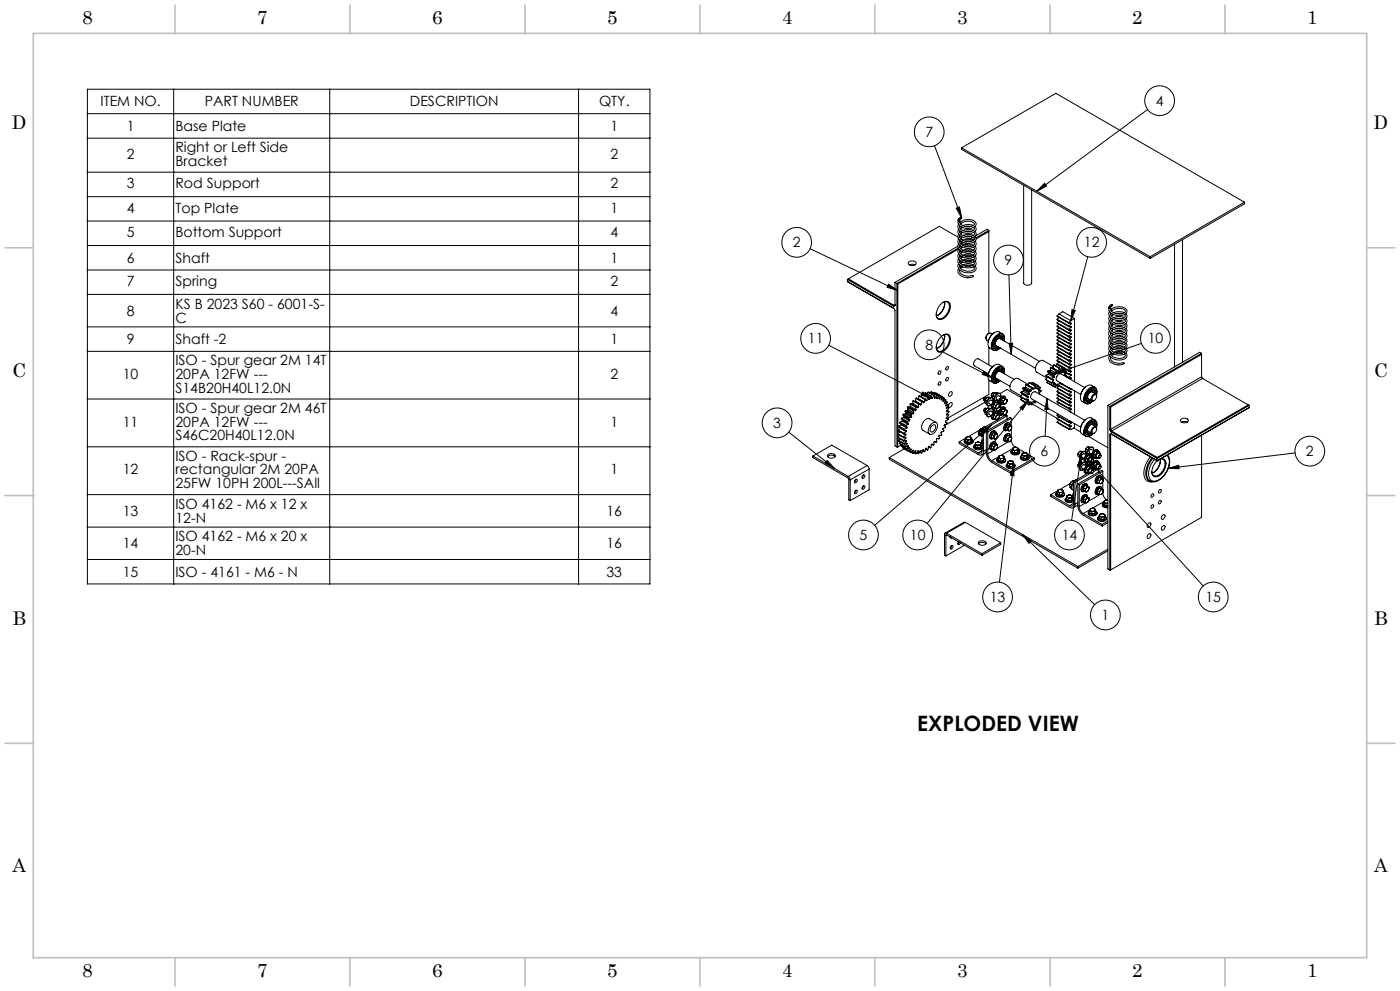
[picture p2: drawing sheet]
<svg xmlns="http://www.w3.org/2000/svg" width="420mm" height="297mm" viewBox="0 0 420 297" stroke-linecap="round" stroke-linejoin="round" font-family="sans-serif">
<defs><g id="words">
<text font-size="6.3" x="275.1" y="219">EXPLODED VIEW</text>
<g font-size="5.6">
<text x="24.7" y="7.3">8</text>
<text x="77.2" y="7.3">7</text>
<text x="129.7" y="7.3">6</text>
<text x="182.2" y="7.3">5</text>
<text x="234.7" y="7.3">4</text>
<text x="287.2" y="7.3">3</text>
<text x="339.7" y="7.3">2</text>
<text x="392.2" y="7.3">1</text>
<text x="3.6" y="38.7">D</text>
<text x="412.1" y="38.7">D</text>
<text x="3.7" y="112.9">C</text>
<text x="412.2" y="112.9">C</text>
<text x="3.7" y="187.2">B</text>
<text x="412.2" y="187.2">B</text>
<text x="3.7" y="261.4">A</text>
<text x="412.2" y="261.4">A</text>
<text x="24.7" y="292.8">8</text>
<text x="77.2" y="292.8">7</text>
<text x="129.7" y="292.8">6</text>
<text x="182.2" y="292.8">5</text>
<text x="234.7" y="292.8">4</text>
<text x="287.2" y="292.8">3</text>
<text x="339.7" y="292.8">2</text>
<text x="392.2" y="292.8">1</text>
</g>
<g font-size="4.2">
<text x="30.1" y="31.9">ITEM NO.</text>
<text x="61.4" y="31.9">PART NUMBER</text>
<text x="123" y="31.9">DESCRIPTION</text>
<text x="179.7" y="31.9">QTY.</text>
<text x="346.7" y="31.7">4</text>
<text x="38" y="39.2">1</text>
<text x="52.6" y="39.2">Base Plate</text>
<text x="183.1" y="39.2">1</text>
<text x="277.6" y="41">7</text>
<text x="38" y="47.6">2</text>
<text x="52.6" y="45.6">Right or Left Side</text>
<text x="183.1" y="47.6">2</text>
<text x="52.6" y="49.7">Bracket</text>
<text x="38" y="56.4">3</text>
<text x="52.6" y="56.4">Rod Support</text>
<text x="183.1" y="56.4">2</text>
<text x="38" y="63.7">4</text>
<text x="52.6" y="63.7">Top Plate</text>
<text x="183.1" y="63.7">1</text>
<text x="38" y="71">5</text>
<text x="52.6" y="71">Bottom Support</text>
<text x="183.1" y="71">4</text>
<text x="237.9" y="74.1">2</text>
<text x="325.2" y="74.1">12</text>
<text x="38" y="78.8">6</text>
<text x="52.6" y="78.8">Shaft</text>
<text x="183.1" y="78.8">1</text>
<text x="301.4" y="79.4">9</text>
<text x="38" y="85.7">7</text>
<text x="52.6" y="85.7">Spring</text>
<text x="183.1" y="85.7">2</text>
<text x="38" y="94.6">8</text>
<text x="52.6" y="92.6">KS B 2023 S60 - 6001-S-</text>
<text x="183.1" y="94.6">4</text>
<text x="52.6" y="96.7">C</text>
<text x="38" y="103.1">9</text>
<text x="52.6" y="103.1">Shaft -2</text>
<text x="183.1" y="103.1">1</text>
<text x="242.4" y="102.9">11</text>
<text x="277.6" y="104.8">8</text>
<text x="344.3" y="102.9">10</text>
<text x="36.8" y="113.6">10</text>
<text x="52.6" y="109.5">ISO - Spur gear 2M 14T</text>
<text x="52.6" y="113.6">20PA 12FW ---</text>
<text x="183.1" y="113.6">2</text>
<text x="52.6" y="117.7">S14B20H40L12.0N</text>
<text x="52.6" y="123.8">ISO - Spur gear 2M 46T</text>
<text x="36.8" y="127.9">11</text>
<text x="52.6" y="127.9">20PA 12FW ---</text>
<text x="52.6" y="132">S46C20H40L12.0N</text>
<text x="183.1" y="127.9">1</text>
<text x="232" y="128.2">3</text>
<text x="312.2" y="136.7">6</text>
<text x="391.8" y="136.7">2</text>
<text x="36.8" y="142.2">12</text>
<text x="52.6" y="138.1">ISO - Rack-spur -</text>
<text x="52.6" y="142.2">rectangular 2M 20PA</text>
<text x="183.1" y="142.2">1</text>
<text x="52.6" y="146.3">25FW 10PH 200L---SAll</text>
<text x="36.8" y="154.6">13</text>
<text x="52.6" y="152.6">ISO 4162 - M6 x 12 x</text>
<text x="181.9" y="154.6">16</text>
<text x="52.6" y="156.7">12-N</text>
<text x="257.9" y="161.8">5</text>
<text x="273" y="161.8">10</text>
<text x="318.5" y="161.8">14</text>
<text x="36.8" y="164.3">14</text>
<text x="52.6" y="162.3">ISO 4162 - M6 x 20 x</text>
<text x="52.6" y="166.4">20-N</text>
<text x="181.9" y="164.3">16</text>
<text x="36.8" y="172.8">15</text>
<text x="52.6" y="172.8">ISO - 4161 - M6 - N</text>
<text x="181.9" y="172.8">33</text>
<text x="296.9" y="180.4">13</text>
<text x="330.5" y="185.8">1</text>
<text x="361.6" y="180.4">15</text>
</g>
</g></defs>
<g fill="none" stroke="#c0c0c0" stroke-width=".5">
<path d="M10 10h400v277h-400zM52.5 1.5v8.5M105 1.5v8.5M157.5 1.5v8.5M210 10h.1M210 1.5v8.5M262.5 1.5v8.5M315 1.5v8.5M367.5 1.5v8.5M1.5 74.3h8.5M410 74.3h8.5M1.5 148.5h8.5"/>
<path d="M10 148.5h.1M410 148.5h.1M410 148.5h8.5M1.5 222.8h8.5M410 222.8h8.5M52.5 287v8.5M105 287v8.5M157.5 287v8.5M210 287h.1M210 287v8.5M262.5 287v8.5M315 287v8.5"/>
<path d="M367.5 287v8.5"/>
</g>
<g fill="none" stroke="#000" stroke-width=".3">
<path d="M26.2 26.7h168.8v148.3h-168.8zM26.2 34.1h168.8M52.1 26.7v148.3M98.9 26.7v148.3M173.6 26.7v148.3M344.3 32.8l-33.3 24.5M26.2 41.4h168.8M26.2 51.6h168.8M26.2 58.9h168.8M280.4 43.7l8.1 21.6M288.5 44.3v.5l56.6 32.6M288.5 44.3l56.6 32.6"/>
<path d="M288.5 44.3l28.3-16.3 56.5 32.6M307.1 55.5v29.3a1.39 1.39 0 0 0 2.4 0v-27.9M313.4 54.9l.6 .9-3 1.5zM26.2 66.2h168.8M26.2 73.6h168.8M243 74.5l26.3 12.6M272.6 78.6a1.45 1.45 0 0 1 2.2 .3 1.32 1.32 0 0 1-1.2 .7 1.32 1.32 0 0 1-1.1-.9zM272.8 79.4l.7-.2 1 .2M286.9 62.4l.9-.4 .7 3.3zM287.4 73.8l-18.9 10.8M287.4 71l-5.6-3.2-27.3 15.8M287.5 74.3l-18.4 10.7"/>
<path d="M287.5 74.6l-18.2 10.5M287.6 67.2a1.97 1.97 0 0 0 1.9 2.6 2.47 2.47 0 0 0 3.3-1.3l-.3-.6M287.6 68.6a1.97 1.97 0 0 0 1.9 2.7 2.43 2.43 0 0 0 3.3-1.3l-.3-.6M287.6 70.1a1.97 1.97 0 0 0 1.9 2.7 2.43 2.43 0 0 0 3.3-1.3l-.3-.7M287.6 71.6a1.97 1.97 0 0 0 1.9 2.7 2.43 2.43 0 0 0 3.3-1.3l-.3-.7M287.6 73.1a1.97 1.97 0 0 0 1.9 2.6 2.43 2.43 0 0 0 3.3-1.2l-.3-.7M287.6 74.5a1.97 1.97 0 0 0 1.9 2.7 2.63 2.63 0 0 0 3.3-1v-.5l-.3-.4M287.6 76a1.97 1.97 0 0 0 1.9 2.7 2.73 2.73 0 0 0 3.3-1.1v-.4l-.3-.4M287.6 77.5a1.97 1.97 0 0 0 1.9 2.7 2.73 2.73 0 0 0 3.3-1.1v-.4l-.3-.5M287.6 79a1.97 1.97 0 0 0 1.9 2.7 2.49 2.49 0 0 0 3.3-1.3l-.3-.7M287.7 65.5a1.96 1.96 0 0 0 1.8 2.9 2.49 2.49 0 0 0 3.3-1.3 2.76 2.76 0 0 0-3.7-1.1l-1.2 .7M287.9 67.6a1.73 1.73 0 0 0 1.9 1.8 1.92 1.92 0 0 0 2.5-.9l-.3-.3"/>
<path d="M287.9 69a1.7 1.7 0 0 0 1.9 1.9 1.87 1.87 0 0 0 2.5-.9l-.3-.4M287.9 70.5a1.7 1.7 0 0 0 1.9 1.9 1.87 1.87 0 0 0 2.5-.9l-.3-.4M287.9 72a1.88 1.88 0 0 0 2.3 1.9 1.7 1.7 0 0 0 2.1-.9l-.3-.4M287.9 73.5a1.88 1.88 0 0 0 2.3 1.8 1.7 1.7 0 0 0 2.1-.9l-.3-.3M287.9 75a1.88 1.88 0 0 0 2.3 1.8 1.7 1.7 0 0 0 2.1-.9l-.3-.3M287.9 76.4a1.73 1.73 0 0 0 1.9 1.9 1.96 1.96 0 0 0 2.5-.9l-.3-.4M287.9 77.9a1.73 1.73 0 0 0 1.9 1.9 1.96 1.96 0 0 0 2.5-.9l-.3-.4M287.9 79.4a1.73 1.73 0 0 0 1.9 1.8 1.92 1.92 0 0 0 2.5-.9l-.3-.3M287.9 65.3l.2-.2 .4 .2-.9 1.1-.1-.6zM288.2 71.5l.8 .5M288.3 67.9l-.4 .3M288.3 69.4l-.4 .3"/>
<path d="M288.3 70.8l-.4 .4M288.3 72.3l-.4 .3M288.3 73.8l-.4 .3M288.3 75.3l-.4 .3M288.3 76.8l-.4 .2M288.3 78.2l-.4 .3M288.3 79.7l-.4 .3M288.5 65.3a1.31 1.31 0 0 0-.6 1.5 1.31 1.31 0 0 0 1.2 .9 2.74 2.74 0 0 0 3.2-.5 2.93 2.93 0 0 0-4.1-.1M288.8 68.2l-.6 .4M288.8 69.6l-.6 .5M288.8 71.1l-.6 .5M288.8 72.6l-.6 .5"/>
<path d="M288.8 74l-.6 .5M288.8 75.5l-.6 .5M288.8 77l-.6 .5M288.8 78.5l-.6 .4M288.8 80l-.6 .4M288.9 69.1a4.1 4.1 0 0 1 3.1 0M288.9 70.6a4.1 4.1 0 0 1 3.1 0M288.9 72a4.1 4.1 0 0 1 3.1 0M288.9 73.5a4.1 4.1 0 0 1 3.1 0M288.9 75a4.1 4.1 0 0 1 3.1 0M289.2 72.7l-.9 .5M289.6 67.9h1.8"/>
<path d="M289.6 69.4h1.8M289.6 70.8h1.8M289.6 72.3h1.8M289.6 73.8h1.8M289.6 75.3h1.8M289.6 76.7l1.8 .1M289.6 78.2h1.8M289.6 79.7h1.8M290 72.2l-.2 .2M290 72.9l-1.1 .6M290.5 72.9l-.5 .3M291.1 72.2l-.3 .2"/>
<path d="M291.7 71.3l-.8 .4M292 67.6a3.8 3.8 0 0 0-3.1 0M292 76.4a4.3 4.3 0 0 0-3.1 .1M292 77.9a3.8 3.8 0 0 0-3.1 .1M292 79.4a3.8 3.8 0 0 0-3.1 0M292.3 71.5l-.6 .4M296.7 69.4l-3.9 2.2M296.7 69l-3.9 2.3M296.7 69v30.9M296.7 69l-.6-.3-3.5 2.1M326.3 76.9l-5.1 19.2M345.1 76.9v.5"/>
<path d="M352.4 73.2v36.8M354.8 71.9v36.6M373.3 60.6l-28.2 16.3M373.3 60.6v.5l-28.2 16.3M26.2 80.9h168.8M26.2 88.2h168.8M26.2 98h168.8M254.2 84.4l13.9 8 .4 .6v40.6l.6 .3M254.2 83.7v.7M254.2 83.7l13.9 8.1M254.2 84.4l.3 .2M254.5 83.6l13.7 7.9"/>
<path d="M254.5 83.6l-.3 .1M266.6 85.2l2.7 1.9-3.2-1zM268.2 91.5l.3-.2zM268.2 91.5l-.1 .3M268.5 84.6v7l-.4 .2M268.5 84.6l.6 .4M269.1 85l.2 .1M269.1 85v48.9M269.3 85.1v48.8M282.3 91.2a1.56 1.56 0 0 1 2.7-.2 4.1 4.1 0 0 1-3 4.8 1.73 1.73 0 0 1-.9-2.7l.3-.9zM282.9 90.6a1.3 1.3 0 0 1 1.7 .2 1.3 1.3 0 0 1 .2 1.6 3.5 3.5 0 0 1-3.1 3.1l-.6-.5-.2-.8M283.4 90.4a4 4 0 0 1-2.4 4.2"/>
<path d="M283.4 90.9a4.9 4.9 0 0 1-2 3.6M287.6 80.4a1.98 1.98 0 0 0 1.9 2.7h1.8l.8-.2-.2-.3a3.7 3.7 0 0 1-4-1.1v-.6M296.6 99.9a1.47 1.47 0 0 0-.8 1.5M298.2 99.8a4.3 4.3 0 0 0-1.8 2.7M302.7 82.4l.7 23.8M317.1 94.6v.3l3.6 2M317.1 95.7v.2l3.6 2M317.1 96.7v.2l3.6 2.1M317.1 97.7v.2l3.6 2.1M317.1 98.7v.3l3.6 2M317.1 99.8v.2l3.6 2M317.1 94.6l3.6 2.1"/>
<path d="M317.1 95.7l3.6 2M317.1 96.7l3.6 2M317.1 97.7l3.6 2.1M317.1 98.7l3.6 2.1M317.1 99.8l3.6 2M317.7 95.1l-.6 .6M317.7 96.2l-.6 .5M317.7 97.2l-.6 .5M317.7 98.2l-.6 .5M317.7 99.3l-.6 .5M317.7 94.1l-.6 .5M317.7 94.1l3.5 2"/>
<path d="M317.7 94.1l1.1-.7 3.6 2.1M320.7 96.9l.6-.1v.3M320.7 97.9l.6-.1v.3M320.7 99l.6-.2v.3M320.7 100l.6-.1v.3M320.7 96.7v.2M320.7 97.7v.2M320.7 98.7v.3M320.7 99.8v.2M320.9 96.9l.4 .2M320.9 97.9l.4 .2M320.9 98.9l.4 .2"/>
<path d="M320.9 99.9l.4 .3M321.2 96.1l-.5 .6M321.3 97.1l-.6 .6M321.3 99.1l-.6 .7M321.3 98.1l-.6 .6M321.6 92.8l1 .3-1.4 3zM322.4 95.5v18.9M322.4 95.5l-1.2 .6M332.8 93.3a1.93 1.93 0 0 0 1.9 2.7 2.45 2.45 0 0 0 3.4-1.3l-.4-.7M332.8 94.8a1.93 1.93 0 0 0 1.9 2.6 2.45 2.45 0 0 0 3.4-1.2l-.4-.7M332.8 96.2a1.93 1.93 0 0 0 1.9 2.7 2.65 2.65 0 0 0 3.4-1v-.5l-.4-.4M332.8 97.7a1.93 1.93 0 0 0 1.9 2.7 2.75 2.75 0 0 0 3.4-1.1v-.4l-.4-.4"/>
<path d="M332.8 99.2a1.93 1.93 0 0 0 1.9 2.7 2.75 2.75 0 0 0 3.4-1.1l-.4-.9M332.9 91.6a1.92 1.92 0 0 0 1.8 2.9 2.45 2.45 0 0 0 3.4-1.3 2.79 2.79 0 0 0-3.7-1.1l-1.2 .7M333 91.6l.4-.4 .4 .2-1 1.1-.1-.6zM333.2 93.7a1.88 1.88 0 0 0 2.3 1.9 1.7 1.7 0 0 0 2.1-1l-.3-.3M333.2 95.2a1.88 1.88 0 0 0 2.3 1.8 1.7 1.7 0 0 0 2.1-.9l-.3-.3M333.2 96.7a1.56 1.56 0 0 0 1.6 1.7 2.34 2.34 0 0 0 2.8-.8l-.3-.3M333.2 98.1a1.56 1.56 0 0 0 1.6 1.8 2.34 2.34 0 0 0 2.8-.8l-.3-.4M333.2 99.6a1.52 1.52 0 0 0 1.6 1.7 2.23 2.23 0 0 0 2.8-.8l-.3-.3M333.6 94l-.4 .3M333.6 95.5l-.4 .3M333.6 97l-.4 .3M333.6 98.4l-.4 .3"/>
<path d="M333.6 99.9l-.4 .3M333.8 91.4a1.31 1.31 0 0 0-.6 1.5 1.31 1.31 0 0 0 1.2 1 2.67 2.67 0 0 0 3.2-.6 2.82 2.82 0 0 0-3.6-.5l-.6 .5M334.1 94.3l-.7 .5M334.1 95.7l-.7 .5M334.1 97.2l-.7 .5M334.1 98.7l-.7 .5M334.1 93.7a4.2 4.2 0 0 1 3.2 0M334.1 95.2a4.2 4.2 0 0 1 3.2 0M334.9 94h1.7M334.9 95.5h1.7M334.9 96.9l1.7 .1M334.9 98.4h1.7"/>
<path d="M334.9 99.9h1.7M337.3 96.7a4.3 4.3 0 0 0-3.2 0M337.3 98.1a3.9 3.9 0 0 0-3.2 .1M337.3 99.6a3.9 3.9 0 0 0-3.2 .1M26.2 105.3h168.8M26.2 119.6h168.8M248.6 103.5l30.9 15.9M274.8 119.4l-.1 .8M274.8 119.4l.2-.1 1.6 .9M274.8 119.4l1.7 1M275.7 118.7l-.2 .9 1.7 .9M275.7 118.7l.2-.1 1.7 1"/>
<path d="M275.7 118.7l1.7 1M276.6 118.2l-.2 .7M276.6 118.2l1.9 .9M276.6 118.2l1.7 1M276.8 117.5l2.7 1.9-3.2-1zM277.4 119.7l-.2 .8M277.5 117.8l-.2 .6M277.5 117.8l1.9 .9M277.5 117.8l1.7 1M277.6 119.6l-.2 .1M277.6 119.6l.2 .6 .3-.2M277.7 119.8l.4 .2"/>
<path d="M278.3 119.2l-.2 .8M278.4 117.5l-.2 .5M278.4 117.5l1.9 1M278.4 117.5l1.7 1M278.5 119.1l-.2 .1M278.5 119.1l.2 .6 .2-.1M278.6 119.5l.3 .1M279.2 118.8l-.3 .8M279.3 117.5l-.2 .3M279.3 117.5l1.8 1M279.3 117.5l1.7 1M279.4 118.7l-.2 .1"/>
<path d="M279.4 118.7l.1 .7M279.5 119.3l.2 .1M279.7 119.4h-.2M280.1 117.6l-.2 .2M280.1 117.6l1.8 1M280.1 117.6l1.7 1M280.1 118.5l-.4 .9M280.3 118.5h-.2M280.3 118.5v.8h.2M280.3 119.2l.2 .1M280.8 117.8l.1 .1M280.8 117.8l1.8 1.1"/>
<path d="M280.8 117.8l-.1 .1M281 118.5l-.5 .8M281 118.5h.1M281 119.2l.2 .1M281.1 118.5l-.1 .8h.2M281.7 111.4l.2-.2a.55 .55 0 0 1 .3 .6 .55 .55 0 0 1-.6 .4l-.2-.5zM281.7 114.6l.2-.2a.52 .52 0 0 1 .3 .7 .52 .52 0 0 1-.8 .2zM281.7 119.4l.2 .1M281.8 118.6l-.6 .7M281.8 118.6h.1M281.9 118.6l-.2 .8M282.3 101a1.48 1.48 0 0 1 1.4-.9 1.48 1.48 0 0 1 1.3 1 3.8 3.8 0 0 1-3.3 4.4 2.15 2.15 0 0 1-.4-3.1z"/>
<path d="M282.6 118.9l-.7 .6M282.6 118.9l-.2 .9 .7-.6M282.6 118.9l.5 .3M282.7 105.4l15.2 7.9M282.9 100.4a1.3 1.3 0 0 1 1.7 .2 1.3 1.3 0 0 1 .2 1.6 3.5 3.5 0 0 1-3.1 3.1l-.6-.5-.2-.8M283.1 119.2l-.2 1 .1 .1 .7-.5M283.2 119.5l.5 .3M283.4 100.3a4 4 0 0 1-2.4 4.2M283.4 100.7a4.8 4.8 0 0 1-2 3.6M283.7 119.8l-.3 1.1 .7-.4M283.9 110.1l.3-.2a.55 .55 0 0 1 .3 .6 .55 .55 0 0 1-.7 .4zM284.1 113.2l.1-.1a.51 .51 0 0 1 .2 .7 .51 .51 0 0 1-.7 .2z"/>
<path d="M284.9 117.6a.44 .44 0 0 1 .6-.2 .44 .44 0 0 1 .1 .7 .56 .56 0 0 1-.4 .6 .56 .56 0 0 1-.6-.3zM295.1 111.3l2.8 2-3.2-1.1zM295.6 119.9v1l.3 .2M295.6 119.1l-.5 .7M295.6 119.9l.5 .3M295.8 101.4l.2 .5 .5 .3M295.8 119.4l-.2 .5M295.8 119.4l-.3 .6M296.1 119.2a.59 .59 0 0 0-.8 .2 .59 .59 0 0 0 .2 .8M296.3 119.1l-.5 .3M296.3 119.1l.7 .1M296.3 119.1l.5 .2"/>
<path d="M296.4 119.6a.81 .81 0 0 1 1.1-.5 .81 .81 0 0 1 .4 1.2 .7 .7 0 0 0-.3-1 .7 .7 0 0 0-.9 .4 1.14 1.14 0 0 0 0 1.9l.6-.3a.8 .8 0 0 1-1.1 .3 .8 .8 0 0 1-.2-1.2zM296.7 104v5.3M296.7 113.8v4.4l-12.5 7.2M297.7 100.2a1.23 1.23 0 0 0-1.4-.1 1.23 1.23 0 0 0-.5 1.3M297.7 110l-4.2-2.4a1.36 1.36 0 0 0-1.2 2l4.2 2.4M297.8 118.7h.1M297.8 118.6v.6M297.8 117.8l-.4 .7M297.8 118.6l.5 .3M297.9 112.9l.2 .6 .5 .3M297.9 103.1l.1 .5 .6 .4M298 109.7a4.3 4.3 0 0 0-1.6 2.9"/>
<path d="M298 119.7l.2 .1M298.1 118.1l-.3 .5M298.1 118.1l-.3 .6M298.3 117.9a.59 .59 0 0 0-.8 .2 .59 .59 0 0 0 .2 .8M298.5 117.8l-.4 .3M298.5 117.8l.8 .1M298.5 117.8l.5 .2M298.7 100.7a1.37 1.37 0 0 1 1.7-.7 1.37 1.37 0 0 1 .9 1.5l-.1 .7a1.39 1.39 0 0 0-.4-2 1.39 1.39 0 0 0-1.9 .5 3.1 3.1 0 0 0-.9 4.1 1.7 1.7 0 0 0 2-.5 1.42 1.42 0 0 1-1.3 .8 1.42 1.42 0 0 1-1.3-1 4 4 0 0 1 1.3-3.4zM298.7 103.5h.1M298.8 103.5a1.43 1.43 0 0 1 1.2-2l11.8 6.8M298.8 103.5l11.8 6.9M298.8 110.4a1.41 1.41 0 0 1 1.9-.6 1.41 1.41 0 0 1 .6 1.9l-.1 .3a1.38 1.38 0 0 0 0-1.5 1.38 1.38 0 0 0-1.3-.6 3.5 3.5 0 0 0-2 4.7 1.63 1.63 0 0 0 2.1-.5 1.43 1.43 0 0 1-2.5 0 3.9 3.9 0 0 1 1.3-3.7z"/>
<path d="M299.2 110.7l.4-.1 .7 .2M299.2 100.9l.6-.2 .5 .3M299.4 113.8l-1.3 .4M299.4 104l-1.3 .4M299.9 111.3a1.45 1.45 0 0 0-1.1 2l4.2 2.5M299.9 111.2l4.3 2.5M300 117.9l2.1-1.2 4.5 2.6M300.2 119.1a.73 .73 0 0 1 .9-.4 .73 .73 0 0 1 .5 .8 .64 .64 0 0 0-.4-.8 .64 .64 0 0 0-.8 .5 1.24 1.24 0 0 0-.2 1.9l.6-.1a.79 .79 0 0 1-1.2-.2 .79 .79 0 0 1 .2-1.1zM300.3 119l-.7-.4a.69 .69 0 0 0-.6 1.1l.7 .3M300.3 119.8l-.1 .8M300.3 119.8h.1M300.3 111.4a1.13 1.13 0 0 0-1.3 0 1.13 1.13 0 0 0-.4 1.2v.7l.5 .2"/>
<path d="M300.3 101.6a1.21 1.21 0 0 0-1.3 .1 1.21 1.21 0 0 0-.5 1.2l.2 .7 .4 .1M300.3 119.8l.7 .4M300.4 110.3l.3 1.2M300.4 100.5l.3 1.2M300.7 111.7a.86 .86 0 0 0-.7-1 .86 .86 0 0 0-1 .6 1.83 1.83 0 0 0-.4 2.5l.9-.1M300.7 101.9a.86 .86 0 0 0-.7-1 .86 .86 0 0 0-1 .6 1.83 1.83 0 0 0-.4 2.5l.9-.1M300.8 109.9l-1-.6a3.1 3.1 0 0 0-3.4 3l.1 1.4 1.5 1M300.8 100.1l-1-.6a2.81 2.81 0 0 0-3.1 2.3 2.08 2.08 0 0 0 .3 2.5l1 .6M300.9 119.2l.5 .2M300.9 119.2l-.6 .6M300.9 119.2h.1M300.9 119.2l.7 .4"/>
<path d="M301 111.9a1.14 1.14 0 0 0-.5-1.6 1.14 1.14 0 0 0-1.6 .6 2.28 2.28 0 0 0-.4 3.5h.4l.9-.5M301 102.1a1.13 1.13 0 0 0-.5-1.6 1.13 1.13 0 0 0-1.5 .5 2.71 2.71 0 0 0-.8 3.4l.7 .2 .9-.5M301.3 119.9l-.3 .7M301.3 119.9l-.3 .3M301.4 119.4l.7 .4M301.6 119.6l-.3 .3M301.6 119.6l.3 .1M301.9 119.7l-.6 .2M301.9 119.7l.2 .5M301.9 119.7l.2 .1M302.1 119.8v.4M302.8 102.9h1l-.4 3.3z"/>
<path d="M306.1 118.8l1.7 1.1M306.1 118.8l1.7 .9M306.3 117.6l.1 .2M306.3 119.8l1.7 1.1M306.3 117.6l1.8 1.2M306.3 119.8l1.7 1M306.3 117.5v.1M306.3 117.5l1.7 1M306.6 119.2l-.3 .6M306.7 118.2l-.6 .6M306.7 118.2l1.7 1M306.8 118l-.1 .2"/>
<path d="M306.8 116.4l.3 .5 1.7 .9M306.8 116.4l1.8 1M307 116.2l-.2 .2M307 116.2h.3l1.7 1M307 116.2l1.6 1M307 117.3l-.7 .2M307 117.3l1.7 .9M307.2 116.9l-.2 .4M307.8 115.3v.8M307.8 116.1l-.3 .2M307.8 116.1l1.7 .9M307.8 115.3l1.7 1"/>
<path d="M307.8 119.9l.6-.2 .1 .3M307.8 119.7v.2M307.9 115.2l-.1 .1M307.9 115.2l1.7 1M307.9 115.2l2.3 1.3M308 118.5v.2l.5 .1-.1 .4M308.2 119.8l.3 .2M308.4 119.2l-.6 .5M308.5 120l-30.4 36.9M308.5 120l-.5 .8M308.5 115.2l-3.1-1.8a2.32 2.32 0 0 0-2 3.5l2.8 1.7M308.6 117.4l.3 .5-.2 .3"/>
<path d="M308.6 117.2v.2M308.7 118.2l-.7 .3M308.8 114.7l-.3 .8M308.8 114.7l1.8 .9M308.8 114.7l1.6 1M309.5 117l-.3 .4-.6-.2M309.5 116.3v.7M309.6 116.2l-.1 .1M309.6 116.2l.3 .5 .3-.2M309.7 114.6l-.3 .3M309.7 114.6h.1M309.7 114.6l1.8 1"/>
<path d="M310.4 115.7l-.2 .8M310.6 115.6l-.2 .1M310.6 115.6v.8h.3M310.6 116.2l.3 .2M311.5 115.6l-.6 .8M311.5 115.6l-.3 .9 .2 .1 .6-.5M311.5 115.7l.5 .4M311.8 116.7l.5 .3M311.8 118.1l.3 .2M312 116.1l-.4 .9v.3l.7-.3M312.3 117l-.7 .8v.2l.4 .1M313.7 113.7l1.8 1.1"/>
<path d="M313.7 113.7l1.7 1M313.8 112.6l1.8 1.1M313.8 112.6l1.7 1M313.8 112.5v.1M313.8 112.5l1.7 1M314.1 114.6l1.7 1.1M314.1 114.6l1.7 1M314.1 119.4l-.6 11.3M314.1 119.4l.4 3.3h-1.1zM314.3 114.1l-.2 .5M314.3 111.3l.1 .4 1.8 1M314.3 111.3l1.7 1"/>
<path d="M314.4 111.2l.4-.1 1.7 1M314.4 111.2l-.1 .1M314.4 113.1l-.7 .6M314.4 113v.1M314.4 111.2l1.7 1M314.4 113.1l1.7 .9M314.5 112.1l-.7 .4M314.5 112.1l1.7 1M314.6 111.8l-.1 .3M315.1 110.2l.1 .7M315.1 110.2l1.7 1M315.2 110.1l-.1 .1"/>
<path d="M315.2 110.1h.2M315.2 110.9l-.2 .3M315.2 110.1l1.9 1M315.2 110.9l1.7 1M315.4 114.7l.1 .1M315.5 113.6l.6 .1v.3M315.5 113.5v.1M315.8 115.6v.1M315.9 115.6l.6 .4M315.9 110.3h-.1M315.9 110.3l1.7 1M315.9 109.8l-2.9-1.7a2.3 2.3 0 0 0-2.4 2.5l.4 .9 3 1.8"/>
<path d="M316 112.3l.4 .4-.2 .4M316 114.6l.2 .2M316.1 112.2l-.1 .1M316.1 114l-.7 .7M316.1 112.2l2.9-1.6 .3 .9zM316.1 109.4l1.8 .9M316.1 109.4l-.2 .9M316.1 109.4l1.7 1M316.2 113.1l-.7 .4M316.2 114.8l-.4 .8M316.2 114.8l-.1-.3-.6 .3M316.5 115l.2 .1-.2 .9"/>
<path d="M316.5 115l-.7 .7M316.5 115v.1M316.8 111.2l.1 .7M316.8 111.2l.3-.1 .2 .4 .3-.2M316.9 111.9l-.2 .3h-.6M316.9 115.5l.6 .3M317.1 109.2l-.4 .4M317.1 109.2h.1M317.1 109.2l1.7 1M317.1 100.8v.2l3.6 2M317.1 101.8v.2l3.6 2.1M317.1 102.9v.2l3.6 2"/>
<path d="M317.1 103.9v.2l3.6 2M317.1 104.9v.2l3.6 2.1M317.1 105.9v.2l3.6 2.1M317.1 107v.2l3.6 2M317.1 108v.2l3.6 2M317.1 109v.2M317.1 116.2v.2l3.6 2M317.1 117.2v.2l3.6 2.1M317.1 118.2v.3l3.6 2M317.1 119.3v.2l3.6 2M317.1 100.8l3.6 2M317.1 101.8l3.6 2.1"/>
<path d="M317.1 102.9l3.6 2M317.1 103.9l3.6 2M317.1 104.9l3.6 2.1M317.1 105.9l3.6 2.1M317.1 107l3.6 2M317.1 108l3.6 2M317.1 109l3.6 2.1M317.1 116.2l3.6 2M317.1 117.2l3.6 2.1M317.1 118.2l3.6 2.1M317.1 119.3l3.6 2M317.2 109.2l1.7 1"/>
<path d="M317.5 115.8l-.1-.7h-.3l-.6 .9M317.6 115.6l3.1 1.8M317.7 100.3l-.6 .5M317.7 101.3l-.6 .5M317.7 102.3l-.6 .6M317.7 103.4l-.6 .5M317.7 104.4l-.6 .5M317.7 105.4l-.6 .5M317.7 106.4l-.6 .6M317.7 107.5l-.6 .5M317.7 108.5l-.6 .5M317.7 115.5l3 1.7"/>
<path d="M317.7 115.7l-.6 .5M317.7 116.7l-.6 .5M317.7 117.7l-.6 .5M317.7 118.7l-.6 .6M317.7 119.8l-.6 .5M317.8 110.4l-.2 .9M317.8 109.5l1.7 1M317.9 114.8l.4 .2M317.9 110.3l-.1 .1M317.9 110.3l.1 .8 .3-.1M318 110.8l.3 .2M318.4 115.1l2.3 1.3"/>
<path d="M318.5 115.1l-.2-.1a.33 .33 0 0 0-.5-.2 .33 .33 0 0 0-.1 .5l-.2 .5M318.6 115l-.1 .1M318.7 111l.1 .1M318.8 110.2l-.5 .8M318.8 110.2h.1M318.9 110.2l-.2 .8M319.3 112.2l.5 .3M319.4 111.1l.5 .2M319.5 110.5l-.6 .6-.2-.1M319.5 110.5l-.4 .9 .1 .3 .7-.4M319.6 110.6l1.1 .7M319.7 112.8l1 .5"/>
<path d="M319.8 112.7l-.1 .1M319.8 111.5l.9 .6M319.8 112.6l.9 .5M319.9 111.3v.1M320.7 112.3l-.9-.6-.3 .2a.28 .28 0 0 0-.2 .4 .28 .28 0 0 0 .5 .1v.1M320.7 101l.6-.1v.3M320.7 102l.6-.1v.3M320.7 103l.6-.1v.3M320.7 104.1l.6-.1v.2M320.7 105.1l.6-.1v.3M320.7 106.1l.6-.1v.3M320.7 107.2l.6-.1v.2"/>
<path d="M320.7 108.2l.6-.1v.3M320.7 109.2l.6-.1v.3M320.7 110.2l.6-.1v.3M320.7 111.3l.6-.1v.2M320.7 112.3l.6-.1v.3M320.7 113.3l.6-.1v.3M320.7 117.4l.6-.1v.3M320.7 118.4h.6v.2M320.7 119.5l.6-.1v.3M320.7 100.8v.2M320.7 101.8v.2M320.7 102.8v.2"/>
<path d="M320.7 103.9v.2M320.7 104.9v.2M320.7 105.9v.2M320.7 107v.2M320.7 108v.2M320.7 109v.2M320.7 110v.2M320.7 111.1v.2M320.7 112.1v.2M320.7 113.1v.2M320.7 116.2v.2M320.7 117.2v.2"/>
<path d="M320.7 118.2v.2M320.7 119.3v.2M320.7 116.4l.6 .2M320.9 101l.4 .2M320.9 102l.4 .2M320.9 103l.4 .2M320.9 104l.4 .2M320.9 105.1l.4 .2M320.9 106.1l.4 .2M320.9 107.1l.4 .2M320.9 108.1l.4 .3M320.9 109.2l.4 .2"/>
<path d="M320.9 110.2l.4 .2M320.9 111.2l.4 .2M320.9 112.3l.4 .2M320.9 113.3l.4 .2M320.9 117.4l.4 .2M320.9 118.4l.4 .2M320.9 119.4l.4 .3M321.3 116.6h.1M321.3 101.2l-.6 .6M321.3 108.4l-.6 .6M321.3 119.7l-.6 .6M321.3 118.6l-.6 .7"/>
<path d="M321.3 117.6l-.6 .6M321.3 116.6l-.6 .6M321.3 113.5l-.2 .2M321.3 112.5l-.6 .6M321.3 111.4l-.6 .7M321.3 110.4l-.6 .7M321.3 109.4l-.6 .6M321.3 107.3l-.6 .7M321.3 106.3l-.6 .7M321.3 105.3l-.6 .6M321.3 104.2l-.6 .7M321.3 103.2l-.6 .7"/>
<path d="M321.3 102.2l-.6 .6M321.3 100.2l-.6 .6M322.4 117.2v7M325.4 116.2l-7.1-4.2a1.41 1.41 0 0 0-1.2 2.1l7.1 4.1M325.6 119.1l.2 .6 .5 .3M325.7 115.9a4.3 4.3 0 0 0-1.6 2.9M326.2 119.1l.1 .4 .5 .2M326.9 116.9l.4-.1 .7 .2M327.7 117.4a1.58 1.58 0 0 0-1.4 1.6M327.7 117.4v.1M327.7 117.5l1 .6a1.14 1.14 0 0 0-.5-1.6 1.14 1.14 0 0 0-1.5 .6 2.32 2.32 0 0 0-.6 3.5l.9-.1 .6-.3-1.1-.6-.2-.6M328 118.7a.59 .59 0 0 1 .9-.3 .59 .59 0 0 1-.1 1 .63 .63 0 0 1-.5 .7 .63 .63 0 0 1-.7-.5z"/>
<path d="M328 117.6a.9 .9 0 0 0-1-.2 .9 .9 0 0 0-.5 .9l-.3 .8M328.1 116.5l.3 1.3M328.4 117.9a.84 .84 0 0 0-.7-1 .84 .84 0 0 0-1 .6 1.83 1.83 0 0 0-.4 2.5l.9-.1M328.5 116.1l-1-.6a3.1 3.1 0 0 0-3.3 3v1.1l.2 .5 1.3 .8M328.9 118.3a1.44 1.44 0 0 0 .1-1.6 1.44 1.44 0 0 0-1.5-.7 3.9 3.9 0 0 0-2.2 4.6 1.49 1.49 0 0 0 2.5-.4 1.33 1.33 0 0 1-1.5 .8 1.33 1.33 0 0 1-1-1.3 3.6 3.6 0 0 1 2.9-3.6 1.64 1.64 0 0 1 .7 2.2M329 118.8a.66 .66 0 0 0-.5-.8 .66 .66 0 0 0-.8 .6 .91 .91 0 0 0-.4 .8 .91 .91 0 0 0 .6 .8l.4-.2M332.8 106.6a1.93 1.93 0 0 0 1.9 2.7l1.5 .1 1.1-.4-.1-.3a3.8 3.8 0 0 1-4-1.1v-.6M332.8 100.7a1.93 1.93 0 0 0 1.9 2.7 2.75 2.75 0 0 0 3.4-1.1v-.5l-.4-.4M332.8 102.1a1.93 1.93 0 0 0 1.9 2.7 2.45 2.45 0 0 0 3.4-1.3l-.4-.6M332.8 103.6a1.93 1.93 0 0 0 1.9 2.7 2.45 2.45 0 0 0 3.4-1.3l-.4-.7M332.8 105.1a1.93 1.93 0 0 0 1.9 2.7 2.45 2.45 0 0 0 3.4-1.3l-.4-.7M333.2 101.1a1.52 1.52 0 0 0 1.6 1.7 2.23 2.23 0 0 0 2.8-.8l-.3-.3"/>
<path d="M333.2 102.5a1.53 1.53 0 0 0 1.6 1.8 2.23 2.23 0 0 0 2.8-.8l-.3-.4M333.2 104a1.88 1.88 0 0 0 2.3 1.9 1.7 1.7 0 0 0 2.1-.9l-.3-.4M333.2 105.5a1.88 1.88 0 0 0 2.3 1.9 1.7 1.7 0 0 0 2.1-.9l-.3-.4M333.6 101.4l-.4 .3M333.6 102.9l-.4 .3M333.6 104.3l-.4 .4M333.6 105.8l-.4 .3M334.1 100.2l-.7 .4M334.1 101.7l-.7 .4M334.1 103.1l-.7 .5M334.1 104.6l-.7 .5M334.1 106.1l-.7 .5"/>
<path d="M334.1 101.1a4.2 4.2 0 0 1 3.2 0M334.1 102.6a4.2 4.2 0 0 1 3.2 0M334.1 104.1a4.2 4.2 0 0 1 3.2 0M334.1 105.5a4.2 4.2 0 0 1 3.2 0M334.9 101.4h1.7M334.9 102.9h1.7M334.9 104.3h1.7M334.9 105.8h1.7M342.4 102.9l-26.3 9.3M360.5 112.9l.3 .5M360.5 112.8l.4 .7M360.5 105.9l-27.6 15.9"/>
<path d="M360.5 105.9v7M360.5 106.2l-27.3 15.8M360.5 105.9l-.6-.3-27.5 15.9M360.5 112.9l-27.3 15.8M360.8 113.4l13.7 8M360.8 113.4l-27.3 15.8M26.2 133.9h168.8M236.6 129.5l13.8 11M243.9 136.7v.5l10.7 6.2v6.4l.5 .2M243.9 136.7l10.6 6.1M243.9 136.7l5.6-3.3 10.6 6.1M248.1 138l2.3 2.5-2.9-1.7z"/>
<path d="M248.3 136.8a1.72 1.72 0 0 1 2.2 0M248.4 136.2a1.47 1.47 0 0 1 2.2 .4 1.35 1.35 0 0 1-2.4 0zM260.1 139.5l.6 1.1M260.1 139.5l-5.6 3.3M266.8 137.1v.5l56.6 32.7M266.8 137.1l56.6 32.7M269.1 133.9h.2M269.4 130v.2l1.7 1M269.4 130l1.7 1M269.5 131.1l1.6 1.1M269.5 131.1l1.6 .9M269.5 128.9v.2l1.6 1"/>
<path d="M269.5 128.9l1.7 1M269.6 132l1.8 1.1M269.6 132l1.7 1M269.7 127.7l-.1 .2 1.7 1M269.7 127.7l1.7 1M269.9 130.5l-.4 .6M269.9 132.9l1.8 1.1M269.9 132.9l1.7 .9M269.9 126.7l.2 .2M269.9 131.5l-.3 .5M269.9 126.7l1.9 1.1M270 126.5l-.1 .2"/>
<path d="M270 129.4l-.6 .6M270 126.5l1.7 1M270.1 132.4l-.2 .5M270.2 128.4l-.7 .5M270.2 128.3v.1M270.2 128.4l1.7 1M270.3 133.6l.1 .1M270.3 133.6l1.8 1.1M270.4 125.6l2 1.2M270.4 127.3l-.7 .4M270.4 125.6l1.7 .9M270.4 127.3l1.7 1"/>
<path d="M270.4 133.3l-1.1 .6M270.4 127.1v.2M270.4 133.3l-.1 .3M270.5 125.3l-.1 .3M270.5 125.3l1.7 1M270.7 126.2l-.7 .3M270.7 126.2l1.7 1M270.8 125.9l-.1 .3M270.8 134.2l.1 .1M270.8 134.2l1.8 1.1M270.9 124.4l.4 .4M270.9 134l-.1 .2"/>
<path d="M270.9 124.4l1.7 1M271 124.1l-.1 .3M271 124.1l1.7 1M271.1 131.2l.6-.1v.2M271.1 131v.2M271.1 125.1l-.6 .2M271.1 125.1l1.7 1M271.1 132.2l.7-.2 .1 .2M271.1 132v.2M271.1 130.1h.6v.3M271.2 129.9l-.1 .2M271.3 124.8l-.2 .3"/>
<path d="M271.3 124.8l1.6 1M271.3 130.1l.4 .3M271.3 133l.1 .1M271.3 128.9l.6 .1v.4M271.4 134.5l-4.6 2.6M271.4 128.7l-.1 .2M271.4 131.2l.3 .1M271.5 134.5l1.6 1.1M271.5 123.2l.3 .6M271.5 123.2l1.7 1M271.6 133.8l.1 .2M271.6 132.1l.3 .1"/>
<path d="M271.6 124.1h-.6M271.6 124.1l1.7 1M271.7 123l-.2 .2M271.7 123h.5M271.7 123l1.7 1M271.7 127.5l-.1 .2a.36 .36 0 0 1 .5 .2 .36 .36 0 0 1 0 .4M271.7 131.3l-.6 .7M271.7 130.4l-.6 .6M271.8 123.8l-.2 .3M271.8 123.8l1.7 1M271.9 129.4l-.7 .5M271.9 132.2l-.6 .8"/>
<path d="M271.9 132.9l.2 .1M272.1 128.3l-.7 .4M272.1 126.5a.4 .4 0 0 1 .3 .3 .4 .4 0 0 1 0 .4M272.1 133l-.5 .8M272.1 133l-.1-.2-.6 .3M272.2 126.3l-.1 .2M272.2 122.1l.3 .7M272.2 123l1.7 1M272.2 122.1l1.7 1M272.2 133.6l.3 .1M272.4 127.2l-.7 .3M272.4 122l-.2 .1"/>
<path d="M272.4 122l.5 .1M272.4 122l1.7 .9M272.5 133.7l-.4 1M272.5 133.7l-.2-.2-.6 .5M272.5 122.8l-.3 .2M272.5 122.8l1.6 1M272.6 125.4l.3 .4M272.7 125.1l-.1 .3M272.7 134.2l.2 .1M272.8 126.1l-.6 .2M272.9 134.3l-.3 1M272.9 134.3l-.1-.2-.7 .6"/>
<path d="M272.9 125.8l-.1 .3M272.9 122.1l1.7 1M273.1 121.1l.1 .7M273.1 121.1l1.6 1M273.1 135.6l.9-.6-.2 .9M273.2 121.8l-.3 .3M273.2 121.8l1.6 1M273.2 120.9l-.1 .2M273.2 120.9l1.9 1.1M273.2 120.9l1.7 1M273.2 124.2l.3 .6M273.3 134.6l.1 .1"/>
<path d="M273.3 125.1h-.6M273.3 135.6l.5 .3M273.4 124l-.2 .2M273.4 124h.5M273.4 134.7l-.3 .9M273.4 134.7l-.1-.1-.7 .7M273.5 124.8l-.2 .3M273.8 135.9l.3-.1 .4-.7h.2l-.1 .9M273.9 120.2v.8M273.9 120.2l.1-.2 1.8 1M273.9 121l-.2 .2M273.9 121l1.7 1"/>
<path d="M273.9 120.2l1.7 1M273.9 123.1l.2 .7M274.1 122.9l-.2 .2M274.1 122.9l.5 .2M274.1 123.8l-.2 .2M274.1 135.7l.5 .3M274.7 120.2l-.1 .1M274.7 120.2l1.7 1M274.7 122.1l.1 .7M274.8 122.8l-.2 .3M274.9 121.9l-.2 .2M274.9 121.9l.5 .3 .2-.2"/>
<path d="M275 135.7l.4 .3M275.4 136l.1-.9-.9 .9M275.6 121.2v.8M275.8 121l-.2 .2M275.8 121l.4 .4 .2-.2M275.9 135.5l.5 .2M276.4 135.7l-.1-.7-.9 1M276.5 120.4l-.1 .8M276.6 120.2l-.1 .2M276.6 120.2l.4 .5 .2-.2M276.8 135.1l.4 .3M277.2 135.4l-.1-.7-.7 1"/>
<path d="M277.7 134.6l.5 .3M278.2 134.9l-.1-.1a.32 .32 0 0 0-.3-.5 .32 .32 0 0 0-.2 .6l-.4 .5M278.6 133.9l.2-.2 .3 .5M278.6 133.9l-.4 1M278.6 133.9l.5 .3M279.3 127.2a1.08 1.08 0 0 1 .9-.6 1.08 1.08 0 0 1 1 .5 2.62 2.62 0 0 1-2.2 3.1 1.77 1.77 0 0 1 0-2.7zM279.4 127.8a.67 .67 0 0 1 .7-.5 .67 .67 0 0 1 .6 .7 1.22 1.22 0 0 1-1.6 1.3l-.1-.6zM279.5 133.1l.5 .4M280 133.5v-.1a.38 .38 0 0 0-.6-.2 .38 .38 0 0 0-.1 .6l-.2 .4M280.4 132.3l.2 .1M280.8 126.6l-1.9-1.1a2.32 2.32 0 0 0-2.4 2.7l.3 .7 2.1 1.2M283.2 127.6a.42 .42 0 0 1 .5 .5 .42 .42 0 0 1-.7 .2 .41 .41 0 0 0-.2 .5 .41 .41 0 0 0 .4 .3l-.2 .3a.49 .49 0 0 0-.7 .2 .49 .49 0 0 0 .2 .6l-.2 .3a.49 .49 0 0 0-.7 .2 .49 .49 0 0 0 .2 .6l-.1 .2a.48 .48 0 0 0-.7 .1 .48 .48 0 0 0 0 .7 .32 .32 0 0 1-.3 .3 .32 .32 0 0 1-.3-.3l-.4 1.2"/>
<path d="M283.2 127.6h.2M283.6 126.4l.4 .2M283.6 120.2l.5 .3M283.9 125.2l.5 .4M284 121l.4 .3M284.1 124.1l.5 .3M284.1 120.5l-.4 1v.2l.7-.4M284.1 122l.5 .2M284.2 123l.5 .3M284.4 121.3l-.5 1.1 .7-.2M284.4 125.6l-.2 .3a.42 .42 0 0 0-.5 .2 .42 .42 0 0 0 0 .4 .31 .31 0 0 1 .4 .4 .31 .31 0 0 1-.4 .2l-.5 .5M284.6 122.2l-.4 .7a.27 .27 0 0 0-.2 .4 .27 .27 0 0 0 .5 0h.2"/>
<path d="M284.6 124.4l-.4 .6a.31 .31 0 0 0-.3 .4 .31 .31 0 0 0 .5 .1v.1M284.7 123.3l-.5 .7a.26 .26 0 0 0-.1 .4 .26 .26 0 0 0 .4 0h.1M284.9 120.9l.4-.3a.72 .72 0 0 1 .4 .8 .72 .72 0 0 1-.6 .6 .52 .52 0 0 1-.6-.3 .52 .52 0 0 1 .3-.7zM287.8 132.4v.5l5.6 3.3a1 1 0 0 0 1.2 .1 1 1 0 0 0 .5-1M287.8 132.4l5.6 3.3M289.3 132l.4-.3a.67 .67 0 0 0-.3 .9 .67 .67 0 0 0 .8 .4 1.09 1.09 0 0 0 1.6-1l-.3-.3a.71 .71 0 0 1 .4 .9 .71 .71 0 0 1-.7 .5 1.2 1.2 0 0 1-1.3 .1 1.2 1.2 0 0 1-.6-1.2zM289.7 132.3h.1M289.7 132.3l.7 .4M289.7 131.5l.3 .2M289.7 132.3l.7 .3M289.7 131.5v.8M289.8 131.3l-2 1.1"/>
<path d="M289.8 131.2l.2 .5M289.8 131.2l-.1 .3M290 131.7l.8 .1M290 131.7l.4 .2M290.4 131.9v.8M290.4 130.9l-.6 .3M290.4 130.9l.8 .1M290.8 131.8h.5M290.8 131.8l-.4 .1M291.2 131l.2 .4M291.2 131l.3 .2M291.3 132.5l-.9 .1"/>
<path d="M291.3 132.5l-.9 .2M291.3 131.8v.7M291.4 131.4l-.6 .4M291.4 131.4l-.1 .4M291.5 132h.1M291.5 132l-.2 .5M291.5 131.2l-.1 .2M291.5 131.2v.8M292.5 133.9l.7 .4M292.5 133.2l.4 .1M292.5 133.2v.7M292.7 132.9l.2 .4"/>
<path d="M292.7 132.9l-.2 .3M292.9 133.3l.8 .1M292.9 133.3l.3 .2M293.2 134.3h.1M293.2 133.5v.8M293.2 132.5l-.5 .4M293.2 132.5l.8 .1M293.7 133.4l-.5 .1M293.9 129.3a.81 .81 0 0 0-.3 1 .81 .81 0 0 0 1 .4M293.9 129.9l.7 .3M293.9 129.1l.4 .1M293.9 129.8l.7 .4"/>
<path d="M293.9 129.8v.1M293.9 129.3a.67 .67 0 0 0-.3 .9 .67 .67 0 0 0 .9 .3l.1 .1M293.9 129.1v.8M294 132.6l.2 .5M294 132.6l.3 .3M294 128.8l-3.5 2.1M294.1 133.4h-.4M294.1 134.2l-.9 .1M294.1 134.2h.1M294.1 128.8l.2 .4M294.1 128.8l-.2 .3M294.1 133.4v.8"/>
<path d="M294.2 133.1l-.5 .3M294.2 133.1l-.1 .3M294.3 129.2l.2 .1M294.3 129.2l.2 .2M294.3 133.6v.1M294.3 133.7l-.2 .5M294.3 132.9l-.1 .2M294.3 133.6l-.2 .6M294.3 132.9v.7M294.5 128.9h.1M294.5 132.1v.1M294.6 128.8v-.1l-.1 .2"/>
<path d="M294.6 128.8v.9M294.6 132l-.1 .1M294.6 132v1M294.6 128.8h.1M294.6 129.7h.1M294.6 132v.1M294.6 129.7v.5M294.6 134.2a1.48 1.48 0 0 1-2.4-.4l.3-.5a.79 .79 0 0 0-.3 1 .79 .79 0 0 0 .9 .5l.9-.1 .6-.3M294.6 133.6l-.3-.3 .3 .3M294.6 128.4l-.5 .4M294.6 135a.74 .74 0 0 1-.3 .8 .74 .74 0 0 1-.9-.1M294.6 128.4h.1"/>
<path d="M294.6 128.5l.5 .2M294.6 128.5v6.5M294.6 135l-1.2 .7M294.6 129.1l2.9-1.8-2.2 2.6zM294.7 128.4h-.1M294.9 128.3l-.2 .1M295.1 128.7v6.6M295.3 127.9l-.5 .5M295.3 127.9h.3M295.3 127.9l.2 .1M295.5 120.5l-12.2 7.1M295.5 120h.1"/>
<path d="M295.5 123.3h.1M295.6 123.2v.9l.3 .3M295.6 122.3l-.5 .8M295.6 123.2l.5 .3M295.8 122.7l-.2 .5M295.8 122.7l-.3 .6M295.9 129.2v6.5a3.6 3.6 0 0 0 1.6 2.9l5.7 3.2M295.9 135.5l-1.3 .8M295.9 129.2l.4 .3M295.9 134.8l-.8 .5M296.1 122.5a.59 .59 0 0 0-.8 .2 .59 .59 0 0 0 .2 .8M296.3 122.3l-.5 .4"/>
<path d="M296.3 122.3l.7 .1M296.3 122.3l.5 .3M296.3 136a2.75 2.75 0 0 0 1.2 2.1M296.3 129.5v6.5M296.4 122.9a.81 .81 0 0 1 1.1-.5 .81 .81 0 0 1 .4 1.1 .7 .7 0 0 0-.3-1 .7 .7 0 0 0-.9 .4 1.1 1.1 0 0 0 0 2l.6-.3a.8 .8 0 0 1-1.1 .2 .8 .8 0 0 1-.2-1.2zM297.3 132.9l.1-.2a.74 .74 0 0 1 .9-.4 .74 .74 0 0 1 .5 .9 .66 .66 0 0 0-.5-.8 .66 .66 0 0 0-.8 .5 1.26 1.26 0 0 0-.1 1.9l.6-.1a.74 .74 0 0 1-1-.1 .74 .74 0 0 1-.1-1zM297.3 129.6l.1-.1a.74 .74 0 0 1 .9-.4 .74 .74 0 0 1 .5 .8 .66 .66 0 0 0-.5-.8 .66 .66 0 0 0-.8 .5 1.26 1.26 0 0 0-.1 1.9l.6-.1a.79 .79 0 0 1-1.2-.2 .79 .79 0 0 1 .2-1.1zM297.4 134.3h.1M297.4 131.1h.1M297.4 134.3l.7 .4M297.4 131.1l.7 .3M297.5 133.5l-.1 .8"/>
<path d="M297.5 133.5h.1M297.5 130.2l-.1 .9M297.5 130.2h.1M297.5 133.5l.6 .4M297.5 130.2l.6 .4M297.5 127.3l-35.1 30.1M297.5 138.1l5.7 3.2M297.7 122.4l.1 .1M297.9 122h.1M297.9 125.2h.1M298 120.4l-.1 .1a1.04 1.04 0 0 0-.6 1.1 1.04 1.04 0 0 0 .9 .8l.4-.1M298 122.9l.2 .1"/>
<path d="M298 122l.6 .3M298 125.2l.6 .4M298 120.4a.73 .73 0 0 1 .9-.4 .73 .73 0 0 1 .5 .8 .66 .66 0 0 0-.5-.8 .66 .66 0 0 0-.8 .5 1.26 1.26 0 0 0-.1 1.9l.5-.1v1M298 120.4h.1M298 123.6a.72 .72 0 0 1 .9-.4 .72 .72 0 0 1 .5 .9 .66 .66 0 0 0-.5-.8 .66 .66 0 0 0-.8 .5 1.26 1.26 0 0 0-.1 1.9l.5-.1a.74 .74 0 0 1-1-.1 .74 .74 0 0 1 0-1zM298 120.3l-.7-.4a.72 .72 0 0 0-.6 1.1l.7 .4M298 123.6l-.7-.4a.69 .69 0 0 0-.6 1l.7 .4M298 121.1l-.1 .9M298 124.4l-.1 .8M298 121.1h.1M298 124.4h.1M298.1 121.1l-.1 .9"/>
<path d="M298.1 124.4l-.1 .8M298.1 132.9l.5 .1M298.1 132.9l-.6 .6M298.1 132.9h.1M298.1 129.6l.5 .1M298.1 129.6l-.6 .6M298.1 121.1l.6 .4M298.1 124.4l.6 .4M298.1 134.7l.2 .1M298.1 131.4l.2 .1M298.1 129.6h.1M298.1 132.9l.5 .2"/>
<path d="M298.1 129.6l.5 .2M298.1 132.9l.6 .4M298.1 129.6l.6 .4M298.1 134.3v.4M298.1 134.3l.2 .5M298.1 131.1v.3M298.1 131.1l.2 .4M298.1 130.6v.5M298.1 133.9v.4M298.2 122.4l.1 1M298.3 134.8l-2 1.2M298.5 120a1.64 1.64 0 0 1 1.4-2l.3 .2v.8a.82 .82 0 0 0-.4-1.2 .82 .82 0 0 0-1.1 .5 1.67 1.67 0 0 0-.4 1.8"/>
<path d="M298.5 133.6l-.4 .7M298.5 133.6l-.4 .3M298.5 130.3l-.4 .8M298.5 130.3l-.4 .3M298.6 133v.1M298.6 129.7v.1M298.6 133.1l.7 .3M298.6 129.8l.7 .4M298.6 120.5l.6 .1M298.6 120.5l-.6 .6M298.6 123.8l.6 .1M298.6 123.8l-.6 .6"/>
<path d="M298.6 123.8h.1M298.6 122.3l.3 .1M298.6 120.5h.1M298.6 125.6l.3 .1M298.7 120.5l-.6 .6M298.7 120.5l.5 .2M298.7 123.8l-.6 .6M298.7 123.8l.5 .1M298.7 120.5l.6 .4M298.7 123.8l.6 .4M298.7 122l-.1 .3M298.7 122l.2 .4"/>
<path d="M298.7 125.2l-.1 .4M298.7 125.2l.2 .5M298.7 121.5v.5M298.7 124.8v.4M298.7 133.3l-.2 .3M298.7 133.3l.3 .1M298.7 130l-.2 .3M298.7 130l.3 .1M298.9 122.4l.1 .5 .7 .4M298.9 134.6l-.6 .2M298.9 131.3l-.6 .2M299 121.2l-.3 .8"/>
<path d="M299 121.2l-.3 .3M299 124.5l-.3 .7M299 124.5l-.3 .3M299 133.4l-.5 .2M299 133.4l.3 .4M299 130.1l-.5 .2M299 130.1l.3 .5M299 133.4h.3M299 130.1l.3 .1M299.1 125.8l-.1 .1M299.1 125.8l-.2 .2M299.2 120.6v.1"/>
<path d="M299.2 123.9h.1M299.2 120.7l.6 .4M299.2 123.9l.6 .4M299.2 125.8h-.1M299.3 120.3l.3-.3zM299.3 123.5l.3-.2zM299.3 133.8l-.4 .8M299.3 133.4v.4M299.3 130.6l-.4 .7M299.3 130.2v.4M299.3 120.9l-.3 .3M299.3 120.9l.3 .1"/>
<path d="M299.3 124.2l-.3 .3M299.3 124.2l.3 .1M299.4 137.9l.7 .4M299.5 122.2l-.6 .2M299.5 125.5l-.6 .2M299.5 137.2l.3 .1M299.5 137.9l.6 .4M299.5 137.9h-.1M299.5 137.2v.7M299.5 125.4h.4M299.5 125.4l.2 .2M299.6 136.8l.2 .5"/>
<path d="M299.6 136.8l-.1 .4M299.6 136.9l-2.1 1.2M299.6 121l-.6 .2M299.6 121l.2 .5M299.6 124.3l-.6 .2M299.6 124.3l.2 .4M299.6 121l.2 .1M299.6 124.3h.2M299.7 121.9l.6 .4M299.8 137.3l.8 .1M299.8 137.3l.3 .2M299.8 121.1l.4 .5v.6"/>
<path d="M299.8 121.5l-.3 .7M299.8 121.1v.4M299.8 124.7l-.3 .8M299.8 124.3v.4M299.8 121.2l.4 .3v.7M300.1 138.3h.1M300.1 137.5v.8M300.1 136.5l-.5 .3M300.1 136.5l.8 .1M300.2 123.9h.1M300.2 120.6h.1M300.2 120.6l.1 .1"/>
<path d="M300.2 123.9l.7 .4M300.2 120.6l.7 .4M300.2 122.3h.1M300.3 122.3a.72 .72 0 0 1 .9-.4 .72 .72 0 0 1 .4 .9 .64 .64 0 0 0-.4-.8 .64 .64 0 0 0-.8 .4 1.05 1.05 0 0 0-.6 1 1.05 1.05 0 0 0 .6 1l.4-.2a.74 .74 0 0 1-1 0 .74 .74 0 0 1-.1-1zM300.3 123.1l-.1 .8M300.3 123.1h.1M300.3 123.1l.7 .4M300.6 137.4h.4M300.6 137.4l-.5 .1M300.9 122.4l.5 .2M300.9 122.4l-.6 .7M300.9 122.4v.1"/>
<path d="M300.9 124.3l.3 .1M300.9 121l.3 .1M300.9 122.5l-.6 .6M300.9 122.5l.5 .1M300.9 136.6l.2 .5M300.9 136.6l.3 .3M300.9 122.5l.7 .4M301 123.9l-.1 .4M301 123.9l.2 .5M301 120.6l-.1 .4M301 120.6l.2 .5M301 120.2v.4"/>
<path d="M301 123.5v.4M301 138.1l-.9 .2M301 138.2l-.9 .1M301 138.1v.1M301 137.4v.7M301.1 137.1l-.5 .3M301.1 137.1l-.1 .3M301.2 137.3a.73 .73 0 0 1 .5 .9 .73 .73 0 0 1-.8 .5 1.18 1.18 0 0 1-1.2 .1 1.18 1.18 0 0 1-.6-1.1l.4-.3a.67 .67 0 0 0-.4 .8 .67 .67 0 0 0 .9 .4 1.14 1.14 0 0 0 1.6-.9l-.4-.3M301.2 136.9l-.1 .2M301.2 137.7l-.2 .4M301.2 137.7h.1M301.2 137.6l.1 .1"/>
<path d="M301.2 136.9v.8M301.3 137.7l-.3 .5M301.3 123.2l-.3 .7M301.3 123.2l-.3 .3M301.4 122.6h.1M301.4 122.6l.7 .4M301.6 122.9l-.3 .3M301.6 122.9l.3 .1M301.6 128.6h.1M301.6 131.9h.1M301.6 131.9l.7 .4M301.6 128.6l.7 .4"/>
<path d="M301.7 127a.73 .73 0 0 1 .9-.4 .73 .73 0 0 1 .4 .9 .64 .64 0 0 0-.4-.8 .64 .64 0 0 0-.8 .4 1.05 1.05 0 0 0-.6 1 1.05 1.05 0 0 0 .6 1l.4-.2a.74 .74 0 0 1-1 0 .74 .74 0 0 1-.1-1zM301.7 130.3a.73 .73 0 0 1 .8-.4 .73 .73 0 0 1 .5 .8 .63 .63 0 0 0-.4-.7 .63 .63 0 0 0-.8 .4 1.24 1.24 0 0 0-.2 2l.6-.2a.73 .73 0 0 1-1 0 .73 .73 0 0 1-.1-1zM301.7 127.8l-.1 .8M301.7 127.8h.1M301.7 131.1l-.1 .8M301.7 131.1h.1M301.7 124.2l-.5 .2M301.7 120.9l-.5 .2M301.7 127.8l.7 .4M301.7 131.1l.7 .3M301.9 123l-.6 .2M301.9 123l.2 .4"/>
<path d="M301.9 123h.2M301.9 139.3l.4-.3a.67 .67 0 0 0-.3 .8 .67 .67 0 0 0 .8 .4 1.11 1.11 0 0 0 1.6-.9l-.3-.3a.79 .79 0 0 1 .4 1 .79 .79 0 0 1-1 .4 1.13 1.13 0 0 1-1.6-1.1zM302.1 123.4l-.4 .8M302.1 123v.4M302.1 120.2l-.4 .7M302.1 124.6l-7 4.1M302.1 124.6v1M302.1 124.6l-.4-.2-7.1 4.1M302.3 139.6l.6 .3M302.3 139.6h.1M302.3 127.1l.5 .2M302.3 127.1l-.6 .7"/>
<path d="M302.3 127.1v.1M302.3 130.4l.5 .2M302.3 130.4l-.6 .7M302.3 130.4v.1M302.3 139.6a1.28 1.28 0 0 0 1.5 .2M302.3 138.8l.3 .1M302.3 129l.3 .1M302.3 132.3l.3 .1M302.3 139.5v.1M302.3 138.8v.8M302.3 127.2l-.6 .6M302.3 127.2l.6 .1"/>
<path d="M302.3 130.5l-.6 .6M302.3 130.5l.6 .1M302.3 127.2l.7 .4M302.3 130.5l.7 .3M302.4 128.2v.4M302.4 131.4v.5M302.4 128.6l-.1 .4M302.4 128.6l.2 .5M302.4 131.9l-.1 .4M302.4 131.9l.2 .5M302.4 138.5l.2 .4M302.4 138.5l-.1 .3"/>
<path d="M302.6 138.9l.8 .1M302.6 138.9l.3 .3M302.6 132.4l-3.6 2M302.7 127.9l-.3 .7M302.7 127.9l-.3 .3M302.7 131.2l-.3 .7M302.7 131.2l-.3 .2M302.8 127.3h.1M302.8 130.6h.1M302.9 127.3l.6 .4M302.9 130.6l.6 .4M302.9 139.2v.7"/>
<path d="M303 127.6l-.3 .3M303 127.6l.3 .1M303 130.8l-.3 .4M303 130.8l.3 .1M303 138.1l-.6 .4M303 138.1l.7 .2M303.2 128.9l-.6 .2M303.2 132.1l-.6 .3M303.3 127.7l-.6 .2M303.3 127.7l.2 .4M303.3 130.9l-.6 .3M303.3 130.9l.2 .5"/>
<path d="M303.3 127.7h.2M303.3 130.9l.2 .1M303.4 139h.4M303.4 131.9a2.61 2.61 0 0 0 1.2 2.1M303.4 139l-.5 .2M303.4 125.4l-.4-.3-7.1 4.1M303.4 125.4l-7.1 4.1M303.4 125.4v2.3M303.4 128.5v2.4M303.4 131.8v.1M303.4 131.9l-.1 .1M303.5 135.1l.2-.2a.6 .6 0 0 0-.4 .7 .6 .6 0 0 0 .6 .5 1.19 1.19 0 0 0 1.9-.9l-.3-.3a.78 .78 0 0 1 .4 1 .78 .78 0 0 1-1 .4 1.02 1.02 0 0 1-1.2-.1 1.02 1.02 0 0 1-.2-1.1z"/>
<path d="M303.5 128.1l-.3 .8M303.5 127.7v.4M303.5 131.4l-.3 .7M303.5 131v.4M303.7 135.5l.6 .4M303.7 134.7l.3 .1M303.7 135.5l.7 .4M303.7 134.7v.8M303.7 138.3l.3 .4M303.7 138.3l.4 .2M303.8 134.4l.2 .4M303.8 134.4l-.1 .3"/>
<path d="M303.8 134.4l-3.6 2.1M303.8 139.8l-.9 .1M303.8 139v.8M304 138.7l-.6 .3M304 138.7l-.2 .3M304 134.8l.8 .2M304 134.8l.4 .3M304.1 139.3h.1M304.1 139.3l-4.3 35.2M304.1 139.3l-.3 .5M304.1 138.5l-.1 .2M304.1 138.5v.8"/>
<path d="M304.1 139.3l.1 3.3-1-.1zM304.3 135.9h.1M304.4 134.1l-.6 .3M304.4 134.1l.8 .1M304.4 135.1v.8M304.6 134l.1 .1M304.6 134l-.1 .1M304.8 135l-.4 .1M305.2 134.2l.2 .4M305.2 134.2l.3 .2M305.3 134.9l-.5 .1M305.3 135.7l-.9 .2"/>
<path d="M305.3 135.7l-1 .2M305.3 135.7h.1M305.3 134.9v.8M305.4 134.6l-.6 .4M305.4 134.6l-.1 .3M305.5 135.2h.1M305.5 135.2l-.2 .5M305.5 134.4l-.1 .2M305.5 134.4v.8M305.5 134.5l2.1 1.2M306 122.2l2.5-2.2-1.7 2.8zM306.5 136.5a.79 .79 0 0 0-.3 1 .79 .79 0 0 0 .9 .5 1 1 0 0 0 1.2-.2 1 1 0 0 0 .2-1.1l-.2-.2"/>
<path d="M306.5 137.1l.7 .4M306.5 136.3l.3 .2M306.5 137.1h.1M306.5 136.6a.67 .67 0 0 0-.3 .8 .67 .67 0 0 0 .9 .4 1.12 1.12 0 0 0 1.5-1l-.3-.2M306.5 136.3v.8M306.7 136l.1 .5M306.7 136l-.2 .3M306.8 136.5l.8 .1M306.8 136.5l.4 .2M306.9 120.2l1.7 1.1M307.2 137.5h.1M307.2 136.7v.8"/>
<path d="M307.2 135.7l-.5 .3M307.2 135.7l.8 .1M307.6 136.6h.5M307.6 136.6l-.4 .1M308 135.8l.2 .5M308 135.8l.3 .3M308 120.8v.1M308.1 137.3l-.9 .2M308.1 137.4l-.9 .1M308.1 137.3v.1M308.1 136.6v.7M308.2 136.3l-.6 .3"/>
<path d="M308.2 136.3l-.1 .3M308.3 136.8h.1M308.3 136.8l-.2 .6M308.3 136.1l-.1 .2M308.3 136.8l-.2 .5M308.3 136.1v.7M308.3 136.1l2 1.2M308.6 121.3l.6-.8h.3v.8M308.7 120.3l.2 .1M308.7 120.3l-.7 .6M308.9 120.4l-.3 .9M309 121l.5 .3"/>
<path d="M309.7 121.1l11 6.4M309.9 120.4l-.4 .9M309.9 120.4l.5 .3M310.3 137.3v.5l-7.1 4M310.3 137.3l-7.1 4M310.7 120.2v.1a.31 .31 0 0 1-.3 .5 .32 .32 0 0 1-.2-.6l-.3 .2M317.1 120.3v.2l3.6 2.1M317.1 124.4v.2l3.6 2M317.1 126.5l3.6 2.2M317.1 120.3l3.6 2M317.1 124.4l3.6 2M317.1 126.5l3.6 2"/>
<path d="M317.4 124.1l-.3 .3M317.7 124.9l-.6 .7 3.6 2.1M317.7 120.8l-.4 .4M317.7 125.9l-.6 .6M320.7 120.5l.6-.1v.3M320.7 121.5l.6-.1v.3M320.7 122.6l.6-.2v.3M320.7 126.6l.6-.1v.3M320.7 127.7l.6-.1v.2M320.7 128.7h.6M320.7 120.3v.2M320.7 121.3v.2"/>
<path d="M320.7 122.3v.3M320.7 126.4v.2M320.7 127.5v.2M320.7 128.5v.2M320.9 120.5l.4 .2M320.9 121.5l.4 .2M320.9 122.5l.4 .2M320.9 126.6l.4 .2M320.9 127.6l.4 .2M321 126.1l-.3 .3M321.1 128.6l.2 .1M321.2 123.5l.1 .1"/>
<path d="M321.3 127.8l-.6 .7M321.3 126.8l-.6 .7M321.3 122.7l-.5 .6M321.3 121.7l-.6 .6M321.3 120.7l-.6 .6M322.1 128.3l2.1 1.2M322.4 127v1.1l-1.1 .6M323.4 135.9v.8l.4 .2M323.4 139.2v.7l.4 .3M323.4 135.9l.6 .4M323.4 139.2l.6 .3M324 135.3l-.6 .6"/>
<path d="M324 135.3l.7 .1M324 138.5l-.6 .7M324 138.5l.7 .1M324 135.3l.5 .2M324 138.5l.5 .3M324.4 135.6a.75 .75 0 0 1 1-.3 .75 .75 0 0 1 .4 1 .65 .65 0 0 0-.3-.9 .65 .65 0 0 0-.9 .3 1.05 1.05 0 0 0-.6 1 1.05 1.05 0 0 0 .6 1l.6-.3a.8 .8 0 0 1-1.2 .1 .8 .8 0 0 1 0-1.2zM324.4 138.9a.76 .76 0 0 1 1-.3 .76 .76 0 0 1 .4 1 .66 .66 0 0 0-.3-.9 .66 .66 0 0 0-.9 .3 1.07 1.07 0 0 0-.6 1 1.07 1.07 0 0 0 .6 .9l.6-.3a.78 .78 0 0 1-1.2 .2 .78 .78 0 0 1 0-1.2zM324.4 135.9l-2.9 20M324.4 135.9v3.3l-.9-.1zM325.4 125.9l-14.7-8.5a1.36 1.36 0 0 0-1.2 2.1l14.7 8.5M325.6 128.9l.2 .6 .5 .4M325.6 137.3v1"/>
<path d="M325.6 137.3h.1M325.6 138.3h.1M325.6 138.3h.2M325.6 138.6l.5 .3M325.7 134.6v.8l.4 .2M325.7 125.7a4.3 4.3 0 0 0-1.6 2.9M325.7 134.6l.5 .4M325.7 137.3v1M325.7 137.3l.5 .3M325.7 138.3l.5 .3M325.8 136.5a.78 .78 0 0 1 .8-.5 .78 .78 0 0 1 .7 .6 .72 .72 0 0 0-.8-.5 .72 .72 0 0 0-.6 .6 1.15 1.15 0 0 0 0 1.9l.2-.1a.78 .78 0 0 1-.9-.3 .78 .78 0 0 1 .1-1zM325.9 136.4l-.7-.4a.69 .69 0 0 0-.6 1.1l.7 .3"/>
<path d="M325.9 139.7l-.7-.4a.67 .67 0 0 0-.6 1l.7 .4M326.1 138.5l.1 .9M326.2 137.6l34.8 38M326.2 137.6l.1 .5M326.2 138.6h.5M326.2 137.6l2.6 2.1-.7 .7zM326.2 133.9l-.5 .7M326.2 133.9l.8 .2M326.2 126.7a1.61 1.61 0 0 1 2.7-.3l.2 .6-.2 1.1a1.39 1.39 0 0 0-.3-2 1.39 1.39 0 0 0-1.9 .4 3.3 3.3 0 0 0-1.1 4.1 1.68 1.68 0 0 0 2.2-.6 1.53 1.53 0 0 1-2.6 .1 3.7 3.7 0 0 1 1-3.4zM326.2 128.9l.1 .4 .5 .2M326.2 133.9l.6 .3M326.3 128.8l.1 .5 1.2 .7"/>
<path d="M326.3 138.1l.4 .5M326.3 138.1l-.1 .5M326.3 138.6l.1 .7M326.4 136.1a1.48 1.48 0 0 1 1.4-1.9l.2 .8a.75 .75 0 0 0-.3-1 .75 .75 0 0 0-1 .3l-.2 .2a1.35 1.35 0 0 0-.3 1.6M326.4 139.6l.7 .1M326.4 139.6l-.8 .9M326.4 139.6v.1M326.4 136.4l.7 .1M326.4 136.4l-.8 .9M326.4 136.4v.1M326.4 139.7l-.7 .9M326.4 139.7l.7 .1"/>
<path d="M326.4 136.5l-.7 .8M326.4 136.5h.7M326.4 139.7l.5 .3M326.4 136.5l.5 .2M326.5 130.8l5.9 3.4M326.7 137.2l-.5 .4M326.7 137.2l-.4 .9M326.7 138.6l.1 .4 .7 .4M326.9 126.7l.4-.2 .7 .4M326.9 136.7l-.2 .5M326.9 136.7l.5 .1M327.1 139.7v.1"/>
<path d="M327.1 136.5h.1M327.1 138.5l-.4 .1M327.1 129.8l-.5 .3-.7 .1M327.1 120l-.8 .4h-.4M327.1 139.8l.5 .3M327.1 136.5l.5 .3M327.2 139.5l.2-.2zM327.3 136.2l.1-.1zM327.4 136.8l-.7 .4M327.4 136.8l.3 .5M327.5 140a1.66 1.66 0 0 1 1.7-2l.3 .6a.65 .65 0 0 0-.5-.6 .65 .65 0 0 0-.7 .4 1.24 1.24 0 0 0-.2 2.1h.3l-.7-.1M327.5 136.7a1.7 1.7 0 0 1 1.7-1.9l.3 .5a.72 .72 0 0 0-.7-.5 .72 .72 0 0 0-.7 .6 1.15 1.15 0 0 0 0 1.9l.3-.1-.7-.1"/>
<path d="M327.6 137.9l.3-.2a.47 .47 0 0 1 .1 .6 .47 .47 0 0 1-.6 .2zM327.6 136.8h-.2M327.6 136.8l.1 .5M327.7 127.2h-.3l-.7 .5-.4 1.1M327.7 127.2h.1M327.7 127.2l1 .6a1.14 1.14 0 0 0-.5-1.5 1.14 1.14 0 0 0-1.5 .6 2.6 2.6 0 0 0-.7 3.3l.7 .2 .8-.5M327.7 137.2l.3 .5v.5M327.7 137.4l.2 .2-.6-.4a.69 .69 0 0 0-.6 1.1l.6 .3M327.7 137.3v.1M327.9 139.2v1M327.9 139.2l.1 .1M327.9 136v1"/>
<path d="M327.9 136h.1M327.9 137h.1M328 139.3v.9M328 136v1M328 128.4a.61 .61 0 0 1 1-.2 .61 .61 0 0 1-.2 1 .62 .62 0 0 1-.5 .7 .62 .62 0 0 1-.7-.5zM328 138.3l.1 .1M328 139.3l.5 .3M328 137l.5 .3M328 136l.5 .3M328 127.5a.9 .9 0 0 0-1-.3 .9 .9 0 0 0-.5 .9l-.3 .8M328.1 137.9l-.1-.2a.52 .52 0 0 0-.7 .2 .52 .52 0 0 0 .3 .7l.1-.1M328.1 126.3l.3 1.3"/>
<path d="M328.1 135.1l-.7-.4a.72 .72 0 0 0-.6 1l.7 .4M328.4 127.7a.84 .84 0 0 0-.7-1 .84 .84 0 0 0-1 .5 1.72 1.72 0 0 0-.2 2.7l.7-.2M328.5 139.6l.1 .5M328.5 136.3l.1 .5M328.5 137.3h.4M328.5 125.9a2.05 2.05 0 0 0-1.9-.7 3.8 3.8 0 0 0-2.2 4.7l1.3 .8M328.6 136.8l.3 .5M328.6 136.8l-.1 .5M328.6 138.3l.8 .1M328.6 138.3l-.7 .9M328.6 138.3l.1 .1M328.6 135.1h.8"/>
<path d="M328.6 135.1l-.7 .9M328.6 135.1h.1M328.7 138.4l-.7 .9M328.7 138.4l.7 .1M328.7 135.1l-.7 .9M328.7 135.1l.7 .1M328.7 138.4l.5 .3M328.7 135.1l.5 .3M328.9 139.2l-.4 .4M328.9 139.2l-.3 .9M328.9 135.9l-.4 .4M328.9 137.3l.5-.1z"/>
<path d="M328.9 135.9l-.3 .9M329 128.6a.67 .67 0 0 0-.5-.8 .67 .67 0 0 0-.8 .5 .93 .93 0 0 0-.4 .9 .93 .93 0 0 0 .6 .8l.4-.2M329.2 138.7l-.3 .5M329.2 138.7l.4 .1M329.2 135.4l-.3 .5M329.2 135.4l.4 .1M329.4 138.4v.1M329.4 135.1v.1M329.4 138.5l.5 .3M329.4 135.2l.5 .3M329.6 138.8l-.7 .4M329.6 138.8l.4 .5"/>
<path d="M329.6 138.8h.3M329.6 135.5l-.7 .4M329.6 135.5l.4 .5M329.8 139.8l.3-.1a.45 .45 0 0 1 .1 .6 .45 .45 0 0 1-.5 .1zM329.8 136.6l.3-.2a.47 .47 0 0 1 .1 .6 .47 .47 0 0 1-.5 .2zM329.9 138.8l.1 .5M329.9 135.5h-.3M329.9 135.5l.1 .5M330 136v.1M330 139.3v.1M330.2 139.6l-.6-.4a.72 .72 0 0 0-.6 1l.6 .4M330.2 136.3l-.6-.4a.69 .69 0 0 0-.6 1l.6 .4"/>
<path d="M330.3 139.9v-.2a.57 .57 0 0 0-.7 .2 .57 .57 0 0 0 .1 .7l.3-.1M330.3 136.6v-.2a.53 .53 0 0 0-.7 .2 .53 .53 0 0 0 .2 .7l.2-.1M332.4 121.5v49l.5 .3M332.4 121.5l.5 .3M332.9 128.7l.4 .7M332.9 121.8v6.9M332.9 130.3v40.5M332.9 121.8l.3 .2M332.9 128.7h.3M332.9 130.3h.3M333.2 128.7l.3 .5M333.2 122v6.7"/>
<path d="M333.2 130.3v40.5M333.3 130.1l-.3-.1-.1 .3M333.3 130.1l13.9 8M333.3 130.1h.2M333.5 130.1l-.3 .2M333.5 129.2l13.7 7.9M333.5 129.2l-.2 .2M345.2 136.9a6.6 6.6 0 0 0-1.7 6.6l.8 .7 1.2 .2M345.7 137.2a5.8 5.8 0 0 0-1.5 6.4l.5 .4M345.9 137.3a5.9 5.9 0 0 0-1.4 6.5l.4 .4M347.2 138.1h.1M347.2 137.1v1"/>
<path d="M347.9 137.7a1.25 1.25 0 0 1 1.4 .3 1.25 1.25 0 0 1 .2 1.3 3.8 3.8 0 0 1-3 3.4l-.6-.4-.4-1M348.1 137.6a4.1 4.1 0 0 1-2.5 4.2M348.1 137.5a1.34 1.34 0 0 1 1.4 .4 1.34 1.34 0 0 1 .3 1.4 3.5 3.5 0 0 1-3.5 3.5 2.4 2.4 0 0 1-.3-3.2l1.3-1.6M348.1 138.1a4.5 4.5 0 0 1-2.1 3.5M350 136.5a3.9 3.9 0 0 1-.1 4.9 4.1 4.1 0 0 1-4.3 2.7 3.1 3.1 0 0 1-.7-3.8l.7-1.6 .8-1.1M350.3 136.3a4.9 4.9 0 0 1-.7 5.7 3.9 3.9 0 0 1-4.7 2.1M354.3 125.6a1.53 1.53 0 0 1 2.2 .4 1.35 1.35 0 0 1-2.4 0zM354.5 126.5l.5-.2 1.2 .2M360.5 130.4v24.6l-27.3 15.8M374.5 121.4l-27.3 15.7M374.5 121.4l.3 .1M374.8 121.5l-27.6 15.9-13.9-8"/>
<path d="M374.8 121.5v.7M374.8 122.2l-27.6 15.9M388.5 135.7l-38.1 4.7M26.2 148.2h168.8M26.2 158h168.8M254.5 142.8l.4 .5 .2 .5M255.1 143.8v6.2M256.6 143.8l.3-.2a.52 .52 0 0 1 .2 .7 .52 .52 0 0 1-.7 .2zM256.6 147.1l.3-.2a.57 .57 0 0 1 .2 .7 .57 .57 0 0 1-.7 .3zM256.8 143.7l-.4 .7M256.8 146.9l-.4 .8M258.9 142.5l.3-.2a.52 .52 0 0 1 .1 .7 .52 .52 0 0 1-.7 .2z"/>
<path d="M258.9 145.7l.3-.1a.57 .57 0 0 1 .1 .7 .57 .57 0 0 1-.6 .3zM259 142.4l-.4 .7M259 145.6l-.4 .8M260.7 140.6l-5.6 3.2M260.7 140.6v6.2l-5.6 3.2M284 159.8a.37 .37 0 0 0-.5 0 .37 .37 0 0 0-.1 .4v6.2l.4 .2M284 159.8l10.6 6.1M289.6 156.6l-.4-.1-5.7 3.3M289.6 156.6l-5.6 3.2M289.6 156.6l10.6 6.1M303.2 141.3v.5M315.2 148.3v.5l5.7 3.2a.99 .99 0 0 0 1.1 .2 .99 .99 0 0 0 .5-1.1"/>
<path d="M315.2 148.3l5.7 3.2M317 147.6a.68 .68 0 0 0-.1 .9 .68 .68 0 0 0 .7 .3 1.11 1.11 0 0 0 1.7-.9l-.4-.3a.71 .71 0 0 1 .5 .8 .71 .71 0 0 1-.8 .5 1.18 1.18 0 0 1-1.3 .1 1.18 1.18 0 0 1-.5-1.1l.3-.3zM317.1 148.1l.7 .4M317.1 148.1h.1M317.1 147.4l.4 .1M317.1 147.4v.7M317.3 147l.2 .5M317.3 147l-.2 .4M317.3 147.1l-2.1 1.2M317.5 147.5l.7 .1M317.5 147.5l.3 .2M317.8 147.7v.8"/>
<path d="M317.8 146.7l-.5 .3M317.8 146.7l.8 .1M318.2 147.6h.5M318.2 147.6l-.4 .1M318.6 146.8l.2 .5M318.6 146.8l.3 .3M318.7 148.3l-.9 .2M318.7 148.4l-.9 .1M318.7 147.6v.8M318.8 147.3l-.6 .3M318.8 147.3l-.1 .3M318.9 147.1l-.1 .2"/>
<path d="M318.9 147.8l-.2 .5M318.9 147.8h.1M318.9 147.1v.7M318.9 147.8l-.2 .6M320 149.8l.6 .3M320 149l.3 .1M320 149.8h.1M320 149v.8M320.1 148.7l.2 .4M320.1 148.7l-.1 .3M320.3 149.1l.8 .2M320.3 149.1l.3 .3"/>
<path d="M320.6 150.1h.1M320.6 148.3l-.5 .4M320.6 148.3l.8 .2M320.6 149.4v.7M320.9 145.2h.1M321 145.1v.9M321 145.1l.5 .3M321 146l.3 .2M321 146l.3 .3M321 144.9l-3.1 1.8M321.1 149.3l-.5 .1M321.2 144.6l-.2 .5"/>
<path d="M321.2 144.6l-.3 .6M321.4 148.5l.2 .4M321.4 148.5l.4 .2M321.5 149.2l-.4 .1M321.5 150l-.9 .1M321.5 150h.1M321.5 149.2v.8M321.6 148.9l-.5 .4M321.6 148.9l-.1 .3M321.7 144.2l-.5 .4M321.7 144.2h.5M321.7 144.2l.4 .2"/>
<path d="M321.7 149.5h.1M321.8 149.5l-.3 .5M321.8 148.7l-.2 .2M321.8 149.5h.1M321.8 148.7v.8M322 147.9l-.1 .1M322 147.9l.1 1M322 147.9h.1M322.1 144.5v.1a1.24 1.24 0 0 0-.8 1.1 1.24 1.24 0 0 0 .7 1.1h.1M322.1 150a1.52 1.52 0 0 1-2.5-.4l.4-.4a.79 .79 0 0 0-.4 1 .79 .79 0 0 0 1 .4l1.1-.1 .4-.3M322.1 149.4l-.3-.2 .3 .3M322.1 145.9v-.3v.4"/>
<path d="M322.1 150.8a.74 .74 0 0 1-.4 .8 .74 .74 0 0 1-.8-.1M322.1 144.8a1.14 1.14 0 0 0 0 2M322.1 144.3v6.5M322.1 144.3l.4 .3M322.1 150.8l-1.2 .7M322.3 144.1l-.1 .1M322.5 144.6v6.5M322.7 143.8l-.5 .4M322.7 143.8h.4M322.7 143.8h.2M323.4 145.1v6.5a3.6 3.6 0 0 0 1.6 2.8l5.6 3.3M323.4 151.4l-1.4 .7"/>
<path d="M323.4 145.1l.4 .2M323.4 150.6l-.9 .5M323.8 151.8a2.75 2.75 0 0 0 1.2 2.1M323.8 145.3v6.5M324.8 150.2h.1M324.8 146.9h.1M324.8 150.2l.7 .3M324.8 146.9l.7 .4M324.9 149.4l-.1 .8M324.9 149.4h.1M324.9 146.1l-.1 .8M324.9 146.1h.1"/>
<path d="M324.9 149.4l.7 .4M324.9 146.1l.7 .4M325 153.9l5.6 3.3M325.4 150.5a.66 .66 0 0 1-1-.1 .66 .66 0 0 1 .1-.9 1.18 1.18 0 0 1 1.6-1l.1 .5a.82 .82 0 0 0-.7-.8 .82 .82 0 0 0-.9 .7 .98 .98 0 0 0-.4 1 .98 .98 0 0 0 .8 .7l.4-.1M325.4 147.2a.65 .65 0 0 1-.9-.1 .65 .65 0 0 1 0-.9 1.13 1.13 0 0 1 1.6-1l.1 .5a.81 .81 0 0 0-.7-.8 .81 .81 0 0 0-.9 .7 .98 .98 0 0 0-.3 1 .98 .98 0 0 0 .7 .8l.4-.2M325.5 150.5l.3 .1M325.5 147.3l.3 .1M325.5 148.7l.5 .2M325.5 148.7l-.6 .7M325.5 148.7h.1M325.5 145.4l.5 .2M325.5 145.4l-.6 .7"/>
<path d="M325.5 145.4h.1M325.5 148.7l.7 .4M325.5 145.4l.7 .4M325.6 150.2l-.1 .3M325.6 150.2l.2 .4M325.6 146.9l-.1 .4M325.6 146.9l.2 .5M325.6 146.5v.4M325.6 149.8v.4M325.6 140.5v1.1M325.6 140.5l.1 .1M325.6 141.6h.2"/>
<path d="M325.7 140.6v.9M325.7 141.5l-.1 .1M325.7 140.6l.5 .3M325.7 141.5l.5 .3M325.8 150.7l-2 1.1M325.9 149.4l-.3 .8M325.9 149.4l-.3 .4M325.9 146.2l-.3 .7M325.9 146.2l-.3 .3M326 148.9h.1M326 148.9l.7 .4M326 145.6l.7 .4"/>
<path d="M326.1 141.8a.73 .73 0 0 1-.8-.4 .73 .73 0 0 1 .2-.9 1.11 1.11 0 0 1 1.7-.9l.1 .3a.85 .85 0 0 0-.9-.6 .85 .85 0 0 0-.8 .7 .98 .98 0 0 0-.4 1.1 .98 .98 0 0 0 .9 .7M326.2 149.1l-.3 .3M326.2 149.1l.3 .1M326.2 145.8l-.3 .4M326.2 145.8l.3 .1M326.2 140.9l.1 .5M326.2 141.8l.5 .1M326.3 141.4l.4 .5M326.3 141.4l-.1 .4M326.3 141.8l-4.2 2.5M326.4 150.4l-.6 .2M326.4 147.1l-.6 .3"/>
<path d="M326.5 149.2l-.6 .2M326.5 149.2l.2 .5M326.5 145.9l-.6 .3M326.5 145.9l.2 .5M326.5 149.2l.2 .1M326.5 145.9l.2 .1M326.7 140.5l-.5 .4M326.7 140.5l-.4 .9M326.7 149.7l-.3 .7M326.7 149.3v.4M326.7 146.4l-.3 .7M326.7 146v.4"/>
<path d="M326.9 153.2a.79 .79 0 0 0-.4 1 .79 .79 0 0 0 1 .4 1.04 1.04 0 0 0 1.1-.1 1.04 1.04 0 0 0 .4-1l-.3-.3M326.9 153.8l.7 .4M326.9 153l.3 .1M326.9 153.7l.7 .4M326.9 153.7v.1M326.9 153.2a.67 .67 0 0 0-.4 .9 .67 .67 0 0 0 .9 .3 1.17 1.17 0 0 0 1.6-.9l-.3-.3M326.9 153v.8M326.9 140l-.2 .5M326.9 140l.5 .1M327 152.7l-2 1.2M327 152.7l.2 .4M327 152.7l-.1 .3"/>
<path d="M327.1 141.7l-.4 .2M327.2 153.1l.8 .1M327.2 153.1l.4 .3M327.2 141.8l-4.7 2.8M327.4 140.1l-.7 .4M327.4 140.1l.3 .5M327.4 140.1h.2M327.6 154.1v.1M327.6 153.4v.7M327.6 141.1l.3-.1a.45 .45 0 0 1 .1 .6 .45 .45 0 0 1-.6 .1zM327.6 152.4l-.6 .3M327.6 152.4l.8 .1"/>
<path d="M327.6 140.1l.1 .5M327.7 140.6v.1M327.9 140.2h.1M327.9 140.2l.1 .1M327.9 140.9l-.6-.4a.72 .72 0 0 0-.6 1l.6 .4M328 140.2l.5 .3M328 153.2h.4M328 153.2l-.4 .2M328.1 141.2l-.1-.2a.57 .57 0 0 0-.7 .2 .57 .57 0 0 0 .1 .7l.3-.1M328.4 152.5l.2 .4M328.4 152.5l.3 .2M328.4 154l-.8 .1"/>
<path d="M328.4 154h.1M328.4 153.2v.8M328.5 140.5l.4 .1M328.5 154l-.9 .2M328.6 140.1l.3 .5M328.6 140.1l-.1 .4M328.6 152.9l-.6 .3M328.6 152.9l-.2 .3M328.6 140.5l-.6 .4M328.7 152.7l-.1 .2M328.7 153.5l-.3 .5M328.7 153.5h.1"/>
<path d="M328.7 152.7v.8M328.7 153.5l-.2 .5M328.9 140.6l.5-.2zM329 144.5h.1M329 147.7h.1M329.1 146.2a.74 .74 0 0 1 .8-.5 .74 .74 0 0 1 .6 .8 .65 .65 0 0 0-.5-.7 .65 .65 0 0 0-.8 .5 1.23 1.23 0 0 0-.1 1.9l.5-.2a.72 .72 0 0 1-1 0 .72 .72 0 0 1 0-1zM329.1 144.5l.6 .3M329.1 147.7l.6 .4M329.1 142.8a.73 .73 0 0 1 .9-.3 .73 .73 0 0 1 .5 .8 .66 .66 0 0 0-.5-.8 .66 .66 0 0 0-.8 .5 1.26 1.26 0 0 0-.1 1.9l.5-.1a.74 .74 0 0 1-1 0 .74 .74 0 0 1 0-1zM329.1 143.6v.9M329.1 143.6l-.1 .9M329.1 143.6h.1"/>
<path d="M329.1 146.9v.8M329.1 146.9l-.1 .8M329.1 143.6l.7 .4M329.1 146.9l.7 .4M329.1 146.9h.1M329.5 140.5l-1.5 .9M329.6 140.5v1M329.6 154.9a.68 .68 0 0 0-.1 .8 .68 .68 0 0 0 .7 .4 1.13 1.13 0 0 0 1.7-1l-.4-.3a.71 .71 0 0 1 .4 .9 .71 .71 0 0 1-.7 .5 1.16 1.16 0 0 1-1.3 .1 1.16 1.16 0 0 1-.5-1.2l.3-.3zM329.7 155.4l.7 .4M329.7 155.4h.1M329.7 143l.6 .2M329.7 143l-.6 .6"/>
<path d="M329.7 143h.1M329.7 146.3l.6 .1M329.7 146.3l-.6 .6M329.7 154.6l.4 .2M329.7 155.4l.7 .3M329.7 154.6v.8M329.7 144.8l.3 .1M329.7 148.1l.3 .1M329.7 146.3h.1M329.8 143l-.7 .6M329.8 143l.5 .2M329.8 146.3l-.7 .6"/>
<path d="M329.8 146.3l.5 .1M329.8 143l.6 .4M329.8 146.3l.6 .3M329.8 144.5l-.1 .3M329.8 144.5l.2 .4M329.8 147.7l-.1 .4M329.8 147.7l.2 .5M329.8 144v.5M329.8 147.3v.4M329.8 154.3l.3 .5M329.8 154.3l-.1 .3M330 148.2l-3.5 2.1"/>
<path d="M330.1 154.8l.7 .1M330.1 154.8l.3 .2M330.2 143.7l-.4 .8M330.2 143.7l-.4 .3M330.2 147l-.4 .7M330.2 147l-.4 .3M330.3 143.2h.1M330.3 146.4h.1M330.3 143.2l.6 .3M330.3 146.4l.6 .4M330.4 155.7v.1M330.4 155v.7"/>
<path d="M330.4 143.4l-.2 .3M330.4 143.4l.3 .1M330.4 146.6l-.2 .4M330.4 146.6l.3 .2M330.4 154l-.6 .3M330.4 154l.8 .1M330.6 144.7l-.6 .2M330.6 148l-.6 .2M330.6 157.2v.5M330.7 143.5l-.5 .2M330.7 143.5l.2 .5M330.7 146.8l-.5 .2"/>
<path d="M330.7 146.8l.2 .4M330.7 143.5h.2M330.7 146.8h.2M330.8 144.4l-.2 .3M330.8 147.6l-.2 .4M330.8 154.9h.5M330.8 147.7a2.61 2.61 0 0 0 1.2 2.1M330.8 154.9l-.4 .1M330.8 141.2l-7 4.1M330.8 141.2v2.3M330.8 144.4v2.4M330.8 147.6v.1"/>
<path d="M330.8 141.2l-.4-.2-7 4.1M330.8 147.7l-.1 .1M330.9 144l-.3 .7M330.9 143.5v.5M330.9 147.2l-.3 .8M330.9 146.8v.4M330.9 144l-.1 .4M330.9 147.2l-.1 .4M331.1 151.3l.7 .4M331.2 150.5l.3 .2M331.2 151.3l.6 .4M331.2 151.3h-.1"/>
<path d="M331.2 150.5v.8M331.2 154.1l.2 .4M331.2 154.1l.3 .2M331.2 150.3l-3.5 2.1M331.3 155.6l-.9 .1M331.3 155.6h.1M331.3 150.2l.2 .5M331.3 150.2l-.1 .3M331.3 154.9v.7M331.3 155.6l-.9 .2M331.4 154.5l-.6 .4M331.4 154.5l-.1 .4"/>
<path d="M331.5 150.7l.7 .1M331.5 150.7l.3 .2M331.5 154.3l-.1 .2M331.5 155.1l-.2 .5M331.5 155.1h.1M331.5 154.3v.8M331.8 151.7h.1M331.8 151.7l.6-.2zM331.8 150.9v.8M331.8 149.9l-.5 .3M331.8 149.9h.6zM332 149.8l.1 .1"/>
<path d="M332 149.8l-.1 .1M332.2 150.8l-.4 .1M332.2 150.8h.1M332.4 152a1.01 1.01 0 0 1-1.1 0 1.01 1.01 0 0 1-.4-1l.3-.3a.78 .78 0 0 0-.4 1 .78 .78 0 0 0 1 .5h.6M332.4 156.7l-1.8 1M332.4 156.2l-1.8 1M344.4 157a.47 .47 0 0 1 .7-.3 .47 .47 0 0 1 .1 .8 .52 .52 0 0 1-.5 .6 .52 .52 0 0 1-.6-.5zM344.7 144h.1M344.7 144l.2 .2M345.5 151.5l.3-.2a.55 .55 0 0 1 .3 .7 .55 .55 0 0 1-.7 .3zM345.6 148.1l.2-.1a.51 .51 0 0 1 .2 .7 .51 .51 0 0 1-.7 .2zM347.7 146.9l.4-.2a.52 .52 0 0 1 .2 .7 .52 .52 0 0 1-.7 .2z"/>
<path d="M347.7 150.2a.37 .37 0 0 1 .6-.2 .37 .37 0 0 1 0 .6l-.4 .4h-.3zM348.7 154.5a.48 .48 0 0 1 .7-.2 .48 .48 0 0 1 0 .7 .55 .55 0 0 1-.4 .6 .55 .55 0 0 1-.6-.2zM348.7 157.8l.3-.3a.52 .52 0 0 1 .6 .4 .52 .52 0 0 1-.3 .6 .5 .5 0 0 1-.8 .4 .5 .5 0 0 1 0-.9zM350.4 140.4l3.2-1 .1 1.1zM26.2 167.7h168.8M283.8 160.4v6.2M284 160.3l-.2 .1M284 160.3l10.6 6.1M285 160.9l.2 .4 .3-.1M285 161h.1M285.3 163.6l.3-.1a.5 .5 0 0 1 .2 .7 .5 .5 0 0 1-.7 .1zM285.5 163.5l-.5 .7"/>
<path d="M287.5 162.4l-.1 .3a.36 .36 0 0 0 .1 .5 .36 .36 0 0 0 .5-.3l.1-.2M287.7 162.5l-.4 .4M289.3 163.4l-5.5 3.2M293.5 163a1.61 1.61 0 0 1 2.3 0M293.8 162.3a1.41 1.41 0 0 1 2.1 .5 1.43 1.43 0 0 1-2.4 0zM294.6 165.9v.5M300.2 162.7l-5.6 3.2M300.2 162.7v.5l-5.6 3.2M306.7 160.2l21.7 21M306.7 160.2l2.7 1.9-.7 .7zM323.4 169.8v.5M332.4 164.6l-9 5.2"/>
<path d="M332.4 165.1l-9 5.2M332.9 170.8h.3M344.6 160.1a.44 .44 0 0 1 .7 0 .44 .44 0 0 1-.1 .7 .52 .52 0 0 1-.5 .6 .52 .52 0 0 1-.6-.5z"/>
<circle cx="278.8" cy="39.5" r="4.5"/>
<circle cx="347.9" cy="30.2" r="4.5"/>
<circle cx="239" cy="72.6" r="4.5"/>
<circle cx="302.5" cy="77.9" r="4.5"/>
<circle cx="327.5" cy="72.6" r="4.5"/>
<circle cx="244.7" cy="101.4" r="4.5"/>
<circle cx="278.8" cy="103.3" r="4.5"/>
<circle cx="346.6" cy="101.4" r="4.5"/>
<circle cx="233.1" cy="126.7" r="4.5"/>
<circle cx="313.3" cy="135.2" r="4.5"/>
<circle cx="392.9" cy="135.2" r="4.5"/>
<circle cx="259" cy="160.3" r="4.4"/>
<circle cx="275.3" cy="160.3" r="4.4"/>
<circle cx="299.3" cy="178.9" r="4.5"/>
<circle cx="320.8" cy="160.3" r="4.4"/>
<circle cx="364" cy="178.9" r="4.5"/>
<circle cx="331.6" cy="184.3" r="4.5"/>
</g>
<path d="M313.4 54.9l.6 .9-3 1.5zM286.9 62.4l.9-.4 .7 3.3zM266.6 85.2l2.7 1.9-3.2-1zM248.1 138l2.3 2.5-2.9-1.7zM276.8 117.5l2.7 1.9-3.2-1zM321.6 92.8l1 .3-1.4 3zM294.6 129.1l2.9-1.8-2.2 2.6zM306 122.2l2.5-2.2-1.7 2.8zM295.1 111.3l2.8 2-3.2-1.1zM302.8 102.9h1l-.4 3.3zM314.1 119.4l.4 3.3h-1.1zM316.1 112.2l2.9-1.6 .3 .9zM350.4 140.4l3.2-1 .1 1.1zM326.2 137.6l2.6 2.1-.7 .7zM324.4 135.9v3.3l-.9-.1zM306.7 160.2l2.7 1.9-.7 .7zM304.1 139.3l.1 3.3-1-.1z" fill="#000"/>
<use href="#words"/>
</svg>
